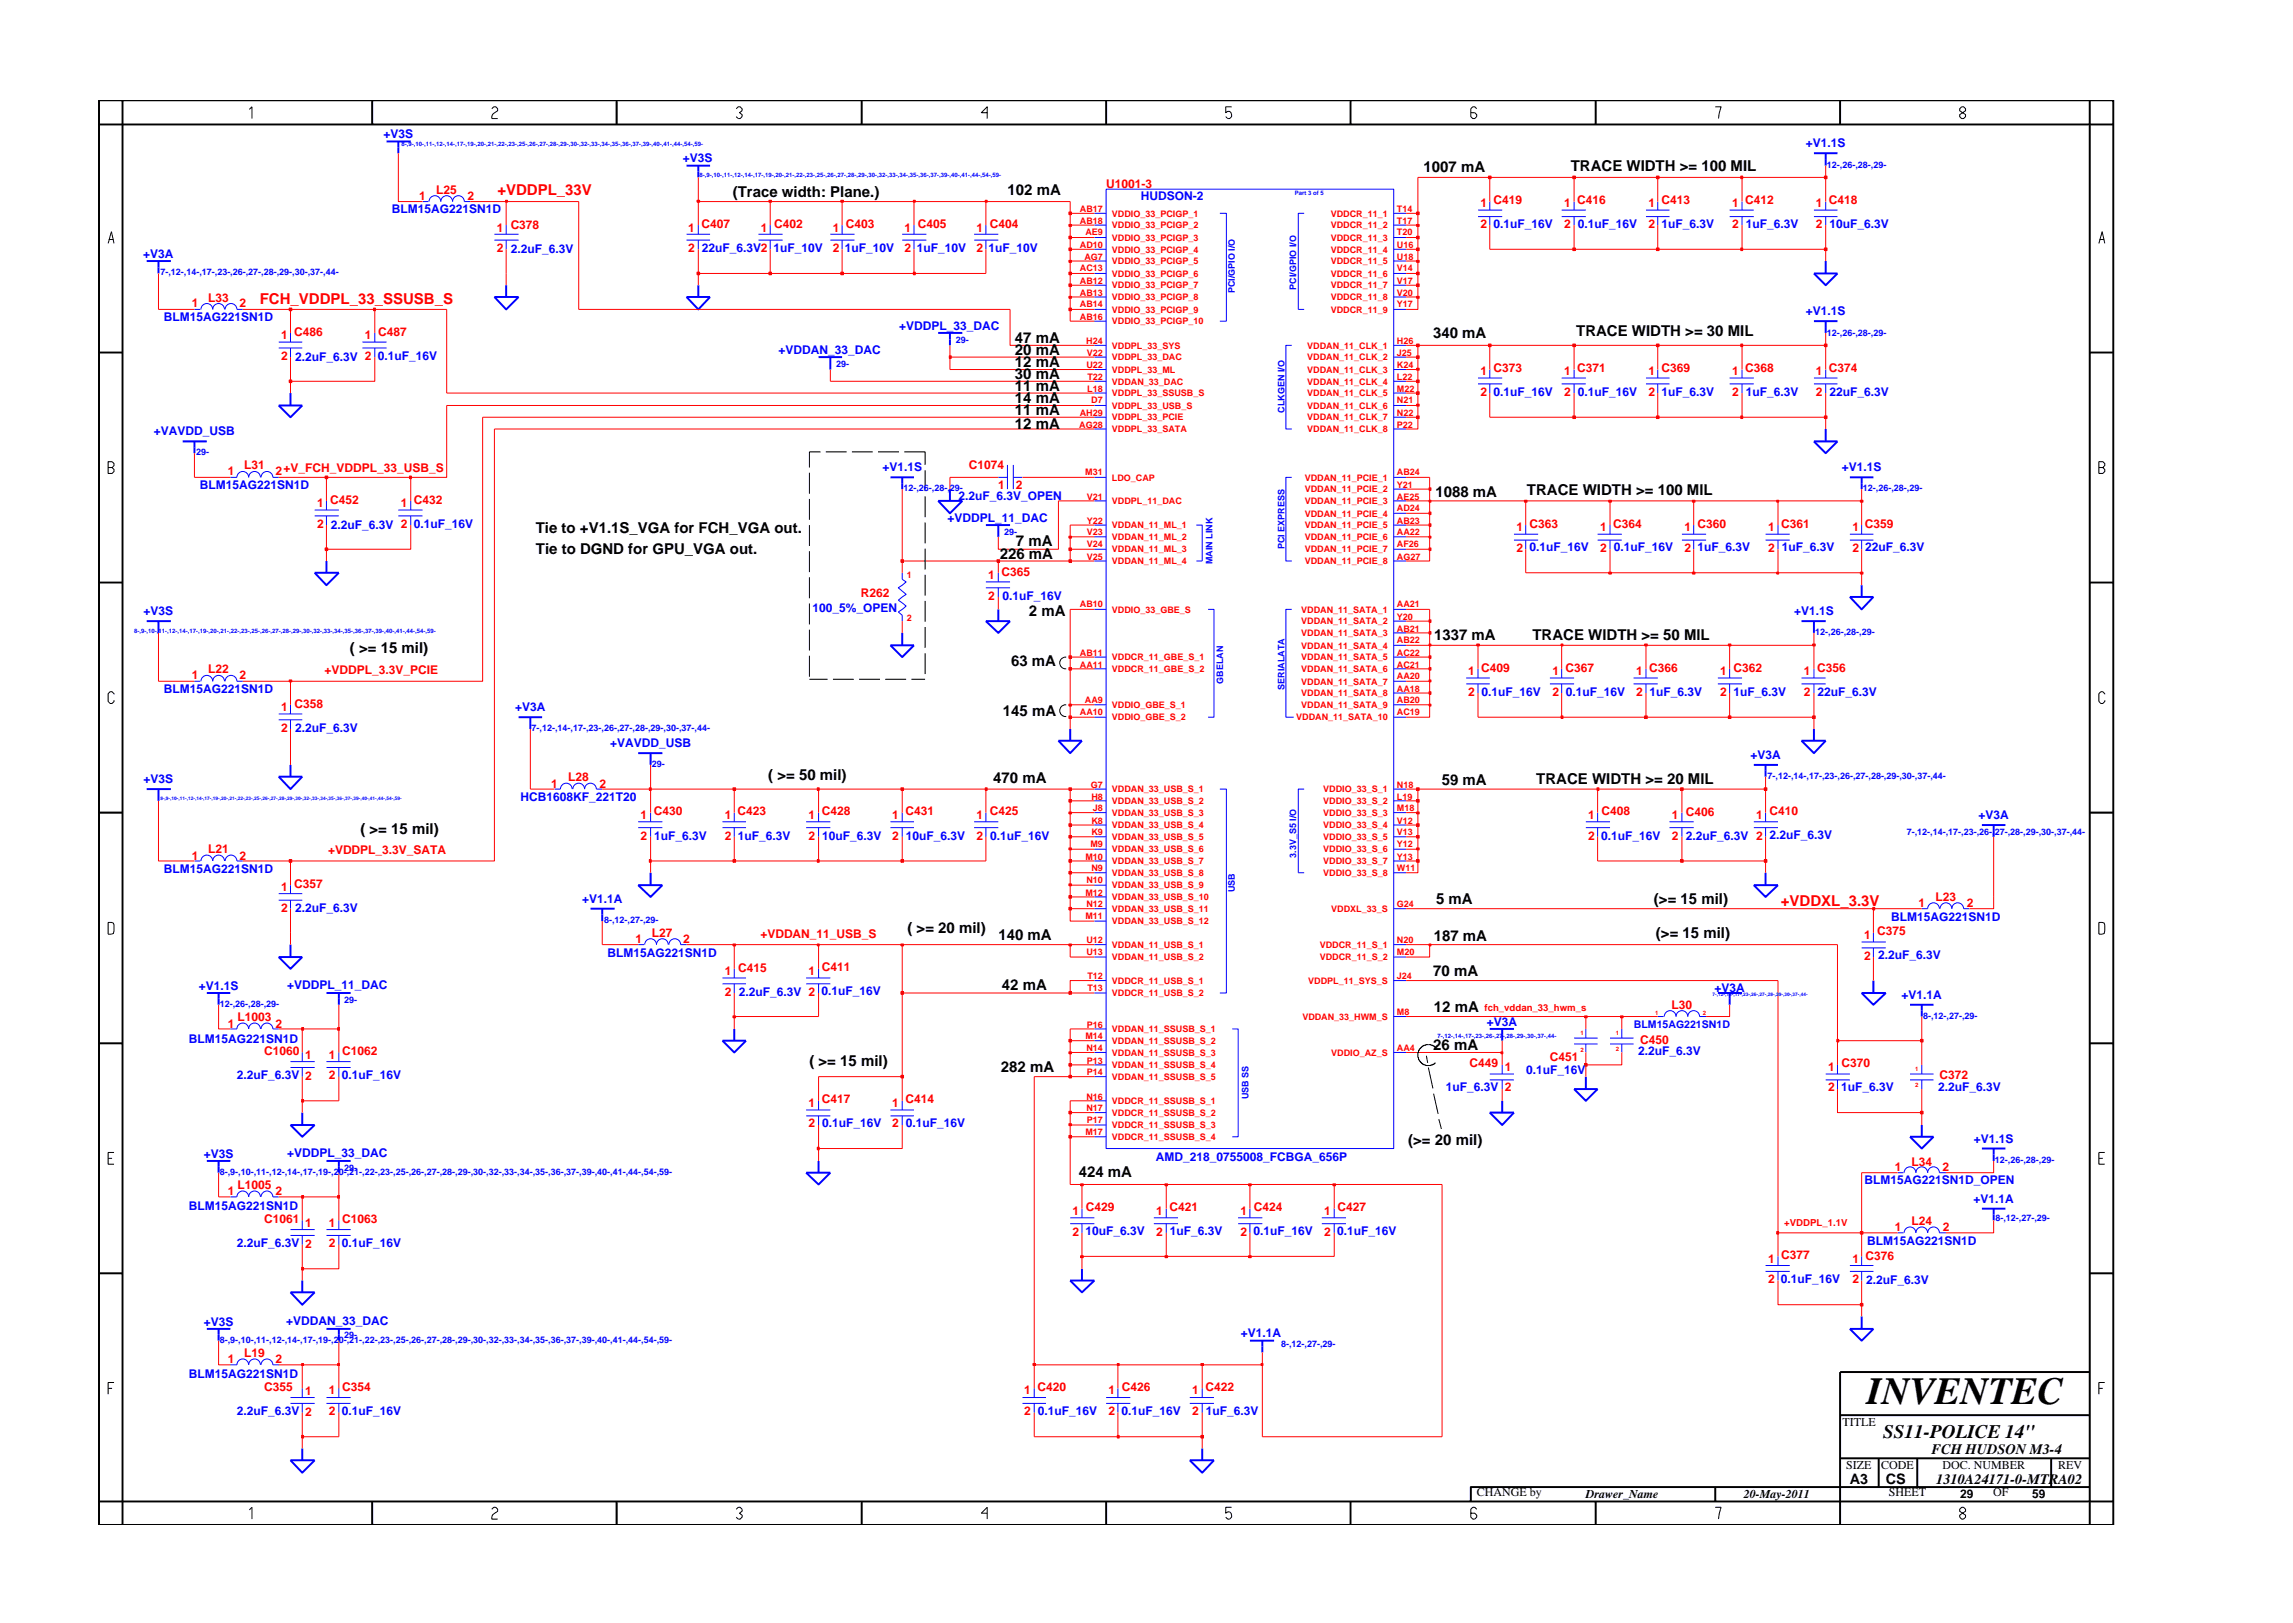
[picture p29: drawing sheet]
<svg xmlns="http://www.w3.org/2000/svg" width="297mm" height="210mm" viewBox="0 0 297 210" stroke-linecap="round" stroke-linejoin="round" font-family="sans-serif">
<defs><g id="words">
<text font-size="5" x="241.8" y="181.9">INVENTEC</text>
<text font-size="2.5" x="244" y="186.3">SS11-POLICE 14&quot;</text>
<g font-size="1.9">
<text x="184.4" y="22.3">1007 mA</text>
<text x="203.5" y="22.2">TRACE WIDTH &gt;= 100 MIL</text>
<text x="94.9" y="25.5">(Trace width: Plane.)</text>
<text x="130.5" y="25.2">102 mA</text>
<text x="131.5" y="46">20 mA</text>
<text x="131.5" y="47.6">12 mA</text>
<text x="131.5" y="44.4">47 mA</text>
<text x="185.6" y="43.8">340 mA</text>
<text x="204.2" y="43.6">TRACE WIDTH &gt;= 30 MIL</text>
<text x="131.5" y="53.7">11 mA</text>
<text x="131.5" y="49.1">30 mA</text>
<text x="131.5" y="50.7">11 mA</text>
<text x="131.5" y="52.2">14 mA</text>
<text x="131.5" y="55.5">12 mA</text>
<text x="185.9" y="64.4">1088 mA</text>
<text x="197.8" y="64.2">TRACE WIDTH &gt;= 100 MIL</text>
<text x="69.4" y="69.1">Tie to +V1.1S_VGA for FCH_VGA out.</text>
<text x="69.4" y="71.8">Tie to DGND for GPU_VGA out.</text>
<text x="131.6" y="70.7">7 mA</text>
<text x="129.5" y="72.4">226 mA</text>
<text x="133.3" y="79.8">2 mA</text>
<text x="185.8" y="82.9">1337 mA</text>
<text x="198.5" y="82.9">TRACE WIDTH &gt;= 50 MIL</text>
<text x="45.3" y="84.6">( &gt;= 15 mil)</text>
<text x="131" y="86.2">63 mA</text>
<text x="129.9" y="92.8">145 mA</text>
<text x="99.5" y="101.1">( &gt;= 50 mil)</text>
<text x="128.7" y="101.5">470 mA</text>
<text x="186.8" y="101.7">59 mA</text>
<text x="199" y="101.6">TRACE WIDTH &gt;= 20 MIL</text>
<text x="46.7" y="108.1">( &gt;= 15 mil)</text>
<text x="186" y="117.1">5 mA</text>
<text x="214.3" y="117.2">(&gt;= 15 mil)</text>
<text x="117.6" y="120.9">( &gt;= 20 mil)</text>
<text x="129.3" y="121.8">140 mA</text>
<text x="185.7" y="121.9">187 mA</text>
<text x="214.5" y="121.5">(&gt;= 15 mil)</text>
<text x="129.8" y="128.2">42 mA</text>
<text x="185.7" y="126.4">70 mA</text>
<text x="185.7" y="131.1">12 mA</text>
<text x="185.7" y="136">26 mA</text>
<text x="104.9" y="138.2">( &gt;= 15 mil)</text>
<text x="129.7" y="138.8">282 mA</text>
<text x="182.4" y="148.4">(&gt;= 20 mil)</text>
<text x="139.7" y="152.5">424 mA</text>
<text x="250.2" y="188.3">FCH HUDSON M3-4</text>
<text x="239.6" y="192.2">A3</text>
<text x="244.3" y="192.3">CS</text>
<text x="250.8" y="192.2">1310A24171-0-MTRA02</text>
</g>
<g font-size="1.9" fill="#f00">
<text x="64.4" y="25.2">+VDDPL_33V</text>
<text x="33.7" y="39.3">FCH_VDDPL_33_SSUSB_S</text>
<text x="230.7" y="117.3">+VDDXL_3.3V</text>
</g>
<g font-size="1.6" fill="#00f">
<text x="49.7" y="17.9">+V3S</text>
<text x="88.4" y="20.9">+V3S</text>
<text x="233.9" y="19.1">+V1.1S</text>
<text x="50.8" y="27.6">BLM15AG221SN1D</text>
<text x="147.8" y="25.9">HUDSON-2</text>
<text x="193.5" y="29.5">0.1uF_16V</text>
<text x="204.4" y="29.5">0.1uF_16V</text>
<text x="215.2" y="29.5">1uF_6.3V</text>
<text x="226.1" y="29.5">1uF_6.3V</text>
<text x="237" y="29.5">10uF_6.3V</text>
<text x="18.6" y="33.5">+V3A</text>
<text x="66.2" y="32.7">2.2uF_6.3V</text>
<text x="90.9" y="32.7">22uF_6.3V2</text>
<text x="100.2" y="32.7">1uF_10V</text>
<text x="109.4" y="32.7">1uF_10V</text>
<text x="118.8" y="32.7">1uF_10V</text>
<text x="128.1" y="32.7">1uF_10V</text>
<text x="21.2" y="41.6">BLM15AG221SN1D</text>
<text x="233.9" y="40.8">+V1.1S</text>
<text x="38.2" y="46.7">2.2uF_6.3V 2</text>
<text x="48.9" y="46.6">0.1uF_16V</text>
<text x="100.8" y="45.8">+VDDAN_33_DAC</text>
<text x="116.5" y="42.7">+VDDPL_33_DAC</text>
<text x="193.5" y="51.3">0.1uF_16V</text>
<text x="204.4" y="51.3">0.1uF_16V</text>
<text x="215.2" y="51.3">1uF_6.3V</text>
<text x="226.1" y="51.3">1uF_6.3V</text>
<text x="237" y="51.3">22uF_6.3V</text>
<text x="19.9" y="56.3">+VAVDD_USB</text>
<text x="25.9" y="63.4">BLM15AG221SN1D</text>
<text x="114.3" y="61.1">+V1.1S</text>
<text x="124.1" y="64.7">2.2uF_6.3V_OPEN</text>
<text x="238.6" y="61.1">+V1.1S</text>
<text x="42.9" y="68.5">2.2uF_6.3V 2</text>
<text x="53.6" y="68.4">0.1uF_16V</text>
<text x="122.7" y="67.6">+VDDPL_11_DAC</text>
<text x="198.1" y="71.4">0.1uF_16V</text>
<text x="209" y="71.4">0.1uF_16V</text>
<text x="219.9" y="71.4">1uF_6.3V</text>
<text x="230.8" y="71.4">1uF_6.3V</text>
<text x="241.6" y="71.4">22uF_6.3V</text>
<text x="129.9" y="77.7">0.1uF_16V</text>
<text x="18.6" y="79.7">+V3S</text>
<text x="105.3" y="79.3">100_5%_OPEN</text>
<text x="232.4" y="79.7">+V1.1S</text>
<text x="21.2" y="89.8">BLM15AG221SN1D</text>
<text x="38.2" y="94.9">2.2uF_6.3V</text>
<text x="66.7" y="92.1">+V3A</text>
<text x="191.9" y="90.1">0.1uF_16V</text>
<text x="202.9" y="90.1">0.1uF_16V</text>
<text x="213.7" y="90.1">1uF_6.3V</text>
<text x="224.5" y="90.1">1uF_6.3V</text>
<text x="235.5" y="90.1">22uF_6.3V</text>
<text x="18.6" y="101.5">+V3S</text>
<text x="79" y="96.8">+VAVDD_USB</text>
<text x="226.7" y="98.3">+V3A</text>
<text x="67.4" y="103.7">HCB1608KF_221T20</text>
<text x="256.3" y="106.1">+V3A</text>
<text x="21.2" y="113.1">BLM15AG221SN1D</text>
<text x="84.8" y="108.8">1uF_6.3V</text>
<text x="95.6" y="108.8">1uF_6.3V</text>
<text x="106.5" y="108.8">10uF_6.3V</text>
<text x="117.3" y="108.8">10uF_6.3V</text>
<text x="128.3" y="108.8">0.1uF_16V</text>
<text x="207.4" y="108.8">0.1uF_16V</text>
<text x="218.4" y="108.9">2.2uF_6.3V 2</text>
<text x="229.2" y="108.7">2.2uF_6.3V</text>
<text x="38.2" y="118.2">2.2uF_6.3V</text>
<text x="75.4" y="117">+V1.1A</text>
<text x="245" y="119.3">BLM15AG221SN1D</text>
<text x="78.7" y="124">BLM15AG221SN1D</text>
<text x="243.3" y="124.3">2.2uF_6.3V</text>
<text x="25.7" y="128.2">+V1.1S</text>
<text x="37.2" y="128.1">+VDDPL_11_DAC</text>
<text x="95.7" y="129">2.2uF_6.3V 2</text>
<text x="106.4" y="128.9">0.1uF_16V</text>
<text x="222.1" y="128.5">+V3A</text>
<text x="246.3" y="129.4">+V1.1A</text>
<text x="24.4" y="135.1">BLM15AG221SN1D</text>
<text x="192.6" y="133">+V3A</text>
<text x="212.2" y="136.7">2.2uF_6.3V</text>
<text x="30.7" y="139.8">2.2uF_6.3V</text>
<text x="44.3" y="139.8">0.1uF_16V</text>
<text x="187.3" y="141.4">1uF_6.3V 2</text>
<text x="197.7" y="139.1">0.1uF_16V</text>
<text x="238.5" y="141.4">1uF_6.3V</text>
<text x="251.1" y="141.4">2.2uF_6.3V</text>
<text x="26.4" y="150">+V3S</text>
<text x="37.2" y="149.9">+VDDPL_33_DAC</text>
<text x="106.5" y="146">0.1uF_16V</text>
<text x="117.3" y="146">0.1uF_16V</text>
<text x="255.7" y="148">+V1.1S</text>
<text x="149.7" y="150.4">AMD_218_0755008_FCBGA_656P</text>
<text x="241.5" y="153.4">BLM15AG221SN1D_OPEN</text>
<text x="255.6" y="155.8">+V1.1A</text>
<text x="24.4" y="156.7">BLM15AG221SN1D</text>
<text x="30.7" y="161.5">2.2uF_6.3V</text>
<text x="44.3" y="161.6">0.1uF_16V</text>
<text x="140.6" y="160">10uF_6.3V</text>
<text x="151.6" y="160">1uF_6.3V</text>
<text x="162.4" y="160">0.1uF_16V</text>
<text x="173.2" y="160">0.1uF_16V</text>
<text x="241.9" y="161.2">BLM15AG221SN1D</text>
<text x="230.7" y="166.3">0.1uF_16V</text>
<text x="241.8" y="166.3">2.2uF_6.3V</text>
<text x="26.4" y="171.7">+V3S</text>
<text x="37.1" y="171.6">+VDDAN_33_DAC</text>
<text x="160.7" y="173.3">+V1.1A</text>
<text x="24.4" y="178.5">BLM15AG221SN1D</text>
<text x="30.7" y="183.3">2.2uF_6.3V</text>
<text x="44.3" y="183.4">0.1uF_16V</text>
<text x="134.4" y="183.4">0.1uF_16V</text>
<text x="145.3" y="183.4">0.1uF_16V</text>
<text x="156.2" y="183.4">1uF_6.3V</text>
</g>
<g font-size="1.6" fill="#f00">
<text x="54.3" y="25.9">1</text>
<text x="56.5" y="25.1">L25</text>
<text x="60.6" y="25.9">2</text>
<text x="66.2" y="29.6">C378</text>
<text x="90.9" y="29.5">C407</text>
<text x="100.3" y="29.5">C402</text>
<text x="109.6" y="29.5">C403</text>
<text x="118.9" y="29.5">C405</text>
<text x="128.2" y="29.5">C404</text>
<text x="143.3" y="24.3">U1001-3</text>
<text x="191.8" y="26.9">1</text>
<text x="191.8" y="29.5">2</text>
<text x="193.5" y="26.4">C419</text>
<text x="202.6" y="26.9">1</text>
<text x="202.6" y="29.5">2</text>
<text x="204.3" y="26.4">C416</text>
<text x="213.5" y="26.9">1</text>
<text x="213.5" y="29.5">2</text>
<text x="215.3" y="26.4">C413</text>
<text x="224.4" y="26.9">1</text>
<text x="224.4" y="29.5">2</text>
<text x="226.1" y="26.4">C412</text>
<text x="235.2" y="26.9">1</text>
<text x="235.2" y="29.5">2</text>
<text x="236.9" y="26.4">C418</text>
<text x="64.4" y="30">1</text>
<text x="64.4" y="32.7">2</text>
<text x="89.2" y="30">1</text>
<text x="89.2" y="32.7">2</text>
<text x="98.6" y="30">1</text>
<text x="107.9" y="30">1</text>
<text x="107.9" y="32.7">2</text>
<text x="117.2" y="30">1</text>
<text x="117.2" y="32.7">2</text>
<text x="126.5" y="30">1</text>
<text x="126.5" y="32.7">2</text>
<text x="24.8" y="39.8">1</text>
<text x="27" y="39.1">L33</text>
<text x="31" y="39.8">2</text>
<text x="36.4" y="44">1</text>
<text x="36.4" y="46.6">2</text>
<text x="38.1" y="43.6">C486</text>
<text x="47.3" y="44">1</text>
<text x="49" y="43.5">C487</text>
<text x="191.8" y="48.6">1</text>
<text x="191.8" y="51.3">2</text>
<text x="193.5" y="48.2">C373</text>
<text x="202.6" y="48.6">1</text>
<text x="202.6" y="51.3">2</text>
<text x="204.3" y="48.2">C371</text>
<text x="213.5" y="48.6">1</text>
<text x="213.5" y="51.3">2</text>
<text x="215.3" y="48.2">C369</text>
<text x="224.4" y="48.6">1</text>
<text x="224.4" y="51.3">2</text>
<text x="226.1" y="48.2">C368</text>
<text x="235.2" y="48.6">1</text>
<text x="235.2" y="51.3">2</text>
<text x="236.9" y="48.2">C374</text>
<text x="29.5" y="61.6">1</text>
<text x="31.6" y="60.8">L31</text>
<text x="35.7" y="61.6">2</text>
<text x="36.7" y="61.1">+V_FCH_VDDPL_33_USB_S</text>
<text x="41.1" y="65.7">1</text>
<text x="42.8" y="65.3">C452</text>
<text x="51.9" y="65.7">1</text>
<text x="53.6" y="65.3">C432</text>
<text x="125.5" y="60.8">C1074</text>
<text x="129.3" y="63.4">1</text>
<text x="131.6" y="63.4">2</text>
<text x="41.1" y="68.4">2</text>
<text x="196.4" y="68.8">1</text>
<text x="196.4" y="71.5">2</text>
<text x="198.1" y="68.4">C363</text>
<text x="207.3" y="68.8">1</text>
<text x="207.3" y="71.5">2</text>
<text x="209" y="68.4">C364</text>
<text x="218.2" y="68.8">1</text>
<text x="218.2" y="71.5">2</text>
<text x="219.9" y="68.4">C360</text>
<text x="229" y="68.8">1</text>
<text x="229" y="71.5">2</text>
<text x="230.7" y="68.4">C361</text>
<text x="240" y="68.8">1</text>
<text x="240" y="71.5">2</text>
<text x="241.6" y="68.4">C359</text>
<text x="111.5" y="77.3">R262</text>
<text x="128" y="77.7">2</text>
<text x="128" y="75">1</text>
<text x="129.7" y="74.6">C365</text>
<text x="24.8" y="88">1</text>
<text x="27" y="87.2">L22</text>
<text x="31" y="88">2</text>
<text x="42" y="87.4">+VDDPL_3.3V_PCIE</text>
<text x="190.2" y="87.4">1</text>
<text x="191.9" y="87">C409</text>
<text x="201.1" y="87.4">1</text>
<text x="202.8" y="87">C367</text>
<text x="211.9" y="87.4">1</text>
<text x="213.6" y="87">C366</text>
<text x="222.9" y="87.4">1</text>
<text x="224.6" y="87">C362</text>
<text x="233.7" y="87.4">1</text>
<text x="235.4" y="87">C356</text>
<text x="36.4" y="94.8">2</text>
<text x="36.4" y="92.1">1</text>
<text x="38.1" y="91.8">C358</text>
<text x="190.2" y="90.1">2</text>
<text x="201.1" y="90.1">2</text>
<text x="211.9" y="90.1">2</text>
<text x="222.9" y="90.1">2</text>
<text x="233.7" y="90.1">2</text>
<text x="73.6" y="101.2">L28</text>
<text x="71.4" y="102.1">1</text>
<text x="77.7" y="102.1">2</text>
<text x="83" y="106.1">1</text>
<text x="84.7" y="105.6">C430</text>
<text x="93.9" y="106.1">1</text>
<text x="95.5" y="105.6">C423</text>
<text x="104.7" y="106.1">1</text>
<text x="106.5" y="105.6">C428</text>
<text x="115.6" y="106.1">1</text>
<text x="117.3" y="105.6">C431</text>
<text x="126.5" y="106.1">1</text>
<text x="128.2" y="105.6">C425</text>
<text x="205.8" y="106.1">1</text>
<text x="207.5" y="105.6">C408</text>
<text x="216.6" y="106.1">1</text>
<text x="218.4" y="105.7">C406</text>
<text x="227.5" y="106.1">1</text>
<text x="229.2" y="105.6">C410</text>
<text x="24.8" y="111.4">1</text>
<text x="27" y="110.5">L21</text>
<text x="31" y="111.4">2</text>
<text x="42.5" y="110.7">+VDDPL_3.3V_SATA</text>
<text x="83" y="108.8">2</text>
<text x="93.9" y="108.8">2</text>
<text x="104.7" y="108.8">2</text>
<text x="115.6" y="108.8">2</text>
<text x="126.5" y="108.8">2</text>
<text x="205.8" y="108.8">2</text>
<text x="216.6" y="108.8">2</text>
<text x="36.4" y="115.4">1</text>
<text x="36.4" y="118.1">2</text>
<text x="38.1" y="115">C357</text>
<text x="248.5" y="117.5">1</text>
<text x="250.7" y="116.8">L23</text>
<text x="254.8" y="117.5">2</text>
<text x="82.3" y="122.2">1</text>
<text x="84.5" y="121.4">L27</text>
<text x="88.5" y="122.2">2</text>
<text x="95.6" y="125.9">C415</text>
<text x="98.5" y="121.5">+VDDAN_11_USB_S</text>
<text x="106.5" y="125.8">C411</text>
<text x="241.5" y="121.6">1</text>
<text x="241.5" y="124.4">2</text>
<text x="243.2" y="121.1">C375</text>
<text x="93.9" y="126.3">1</text>
<text x="93.9" y="129">2</text>
<text x="104.7" y="126.3">1</text>
<text x="216.5" y="130.8">L30</text>
<text x="29.5" y="133.1">1</text>
<text x="30.8" y="132.3">L1003</text>
<text x="34.2" y="136.6">C1060</text>
<text x="35.7" y="133.1">2</text>
<text x="39.6" y="137.2">1</text>
<text x="42.6" y="137.2">1</text>
<text x="44.3" y="136.7">C1062</text>
<text x="200.8" y="137.5">C451</text>
<text x="212.5" y="135.2">C450</text>
<text x="39.6" y="139.9">2</text>
<text x="42.6" y="139.8">2</text>
<text x="104.7" y="143.4">1</text>
<text x="106.5" y="142.9">C417</text>
<text x="115.6" y="143.4">1</text>
<text x="117.3" y="142.9">C414</text>
<text x="190.4" y="138.2">C449</text>
<text x="194.9" y="138.7">1</text>
<text x="236.8" y="138.7">1</text>
<text x="236.8" y="141.4">2</text>
<text x="238.5" y="138.2">C370</text>
<text x="251.2" y="139.8">C372</text>
<text x="104.7" y="146">2</text>
<text x="115.6" y="146">2</text>
<text x="29.5" y="154.8">1</text>
<text x="30.8" y="154">L1005</text>
<text x="35.7" y="154.8">2</text>
<text x="245.5" y="151.8">1</text>
<text x="247.6" y="151">L34</text>
<text x="251.7" y="151.8">2</text>
<text x="34.2" y="158.4">C1061</text>
<text x="39.6" y="158.9">1</text>
<text x="39.6" y="161.7">2</text>
<text x="42.6" y="158.9">1</text>
<text x="42.6" y="161.6">2</text>
<text x="44.3" y="158.5">C1063</text>
<text x="138.9" y="157.3">1</text>
<text x="138.9" y="160.1">2</text>
<text x="140.7" y="156.9">C429</text>
<text x="149.8" y="157.3">1</text>
<text x="149.8" y="160.1">2</text>
<text x="151.5" y="156.9">C421</text>
<text x="160.7" y="157.3">1</text>
<text x="160.7" y="160.1">2</text>
<text x="162.4" y="156.9">C424</text>
<text x="171.5" y="157.3">1</text>
<text x="171.5" y="160.1">2</text>
<text x="173.3" y="156.9">C427</text>
<text x="245.5" y="159.5">1</text>
<text x="247.6" y="158.7">L24</text>
<text x="251.7" y="159.5">2</text>
<text x="229" y="163.6">1</text>
<text x="229" y="166.3">2</text>
<text x="230.7" y="163.1">C377</text>
<text x="240" y="163.6">1</text>
<text x="240" y="166.3">2</text>
<text x="241.7" y="163.2">C376</text>
<text x="29.5" y="176.6">1</text>
<text x="31.6" y="175.8">L19</text>
<text x="35.7" y="176.6">2</text>
<text x="34.2" y="180.1">C355</text>
<text x="39.6" y="180.7">1</text>
<text x="39.6" y="183.4">2</text>
<text x="42.6" y="180.6">1</text>
<text x="42.6" y="183.4">2</text>
<text x="44.3" y="180.2">C354</text>
<text x="132.7" y="180.6">1</text>
<text x="132.7" y="183.4">2</text>
<text x="134.4" y="180.2">C420</text>
<text x="143.6" y="180.6">1</text>
<text x="143.6" y="183.4">2</text>
<text x="145.3" y="180.2">C426</text>
<text x="154.4" y="180.6">1</text>
<text x="154.4" y="183.4">2</text>
<text x="156.1" y="180.2">C422</text>
</g>
<g font-size="1.6">
<text x="238.7" y="184.8">TITLE</text>
<text x="239.2" y="190.4">SIZE</text>
<text x="243.7" y="190.4">CODE</text>
<text x="251.6" y="190.4">DOC. NUMBER</text>
<text x="266.6" y="190.4">REV</text>
<text x="191.3" y="193.8">CHANGE by</text>
<text x="205.4" y="194.1">Drawer_Name</text>
<text x="225.9" y="194.1">20-May-2011</text>
<text x="244.7" y="193.8">SHEET</text>
<text x="253.9" y="194.1">29</text>
<text x="258.2" y="193.8">OF</text>
<text x="263.3" y="194.1">59</text>
</g>
<text font-size="1.4" fill="#00f" x="211.6" y="133.1">BLM15AG221SN1D</text>
<g font-size="1.2" fill="#00f">
<text x="236.7" y="21.7">12-,26-,28-,29-</text>
<text x="20.8" y="35.7">7-,12-,14-,17-,23-,26-,27-,28-,29-,30-,37-,44-</text>
<text x="160" y="38" transform="rotate(-90 160 38)">PCI/GPIO I/O</text>
<text x="167.9" y="37.5" transform="rotate(-90 167.9 37.5)">PCI/GPIO I/O</text>
<text x="108.3" y="47.5">29-</text>
<text x="123.8" y="44.4">29-</text>
<text x="236.7" y="43.5">12-,26-,28-,29-</text>
<text x="166.4" y="53.5" transform="rotate(-90 166.4 53.5)">CLKGEN I/O</text>
<text x="25.4" y="59">29-</text>
<text x="117" y="63.6">12-,26-,28-,29-</text>
<text x="241.3" y="63.6">12-,26-,28-,29-</text>
<text x="130.1" y="69.3">29-</text>
<text x="166.4" y="71.1" transform="rotate(-90 166.4 71.1)">PCI EXPRESS</text>
<text x="157.1" y="73.1" transform="rotate(-90 157.1 73.1)">MAIN LINK</text>
<text x="235.1" y="82.2">12-,26-,28-,29-</text>
<text x="158.4" y="88.6" transform="rotate(-90 158.4 88.6)">GBELAN</text>
<text x="166.4" y="89.3" transform="rotate(-90 166.4 89.3)">SERIALATA</text>
<text x="68.9" y="94.7">7-,12-,14-,17-,23-,26-,27-,28-,29-,30-,37-,44-</text>
<text x="84.4" y="99.3">29-</text>
<text x="229" y="101">7-,12-,14-,17-,23-,26-,27-,28-,29-,30-,37-,44-</text>
<text x="167.9" y="111.1" transform="rotate(-90 167.9 111.1)">3.3V_S5 I/O</text>
<text x="247" y="108.2">7-,12-,14-,17-,23-,26-,27-,28-,29-,30-,37-,44-</text>
<text x="78.3" y="119.6">8-,12-,27-,29-</text>
<text x="160" y="115.6" transform="rotate(-90 160 115.6)">USB</text>
<text x="28.5" y="130.4">12-,26-,28-,29-</text>
<text x="44.6" y="129.9">29-</text>
<text x="249.1" y="132">8-,12-,27-,29-</text>
<text x="161.7" y="142.4" transform="rotate(-90 161.7 142.4)">USB SS</text>
<text x="28.5" y="152.2">8-,9-,10-,11-,12-,14-,17-,19-,20-,21-,22-,23-,25-,26-,27-,28-,29-,30-,32-,33-,34-,35-,36-,37-,39-,40-,41-,44-,54-,59-</text>
<text x="44.6" y="151.7">29-</text>
<text x="258.4" y="150.7">12-,26-,28-,29-</text>
<text x="258.5" y="158.2">8-,12-,27-,29-</text>
<text x="28.5" y="173.9">8-,9-,10-,11-,12-,14-,17-,19-,20-,21-,22-,23-,25-,26-,27-,28-,29-,30-,32-,33-,34-,35-,36-,37-,39-,40-,41-,44-,54-,59-</text>
<text x="44.6" y="173.3">29-</text>
<text x="165.9" y="174.5">8-,12-,27-,29-</text>
</g>
<g font-size="1.2" fill="#f00">
<text x="139.9" y="27.5">AB17</text>
<text x="139.9" y="29">AB18</text>
<text x="144" y="28.1">VDDIO_33_PCIGP_1</text>
<text x="144" y="29.6">VDDIO_33_PCIGP_2</text>
<text x="172.4" y="28.1">VDDCR_11_1</text>
<text x="172.4" y="29.6">VDDCR_11_2</text>
<text x="181" y="27.5">T14</text>
<text x="181" y="29">T17</text>
<text x="139.9" y="32.1">AD10</text>
<text x="139.9" y="35.2">AC13</text>
<text x="140.5" y="33.6">AG7</text>
<text x="140.6" y="30.5">AE9</text>
<text x="144" y="34.2">VDDIO_33_PCIGP_5</text>
<text x="144" y="35.8">VDDIO_33_PCIGP_6</text>
<text x="144" y="31.2">VDDIO_33_PCIGP_3</text>
<text x="144" y="32.7">VDDIO_33_PCIGP_4</text>
<text x="172.4" y="32.7">VDDCR_11_4</text>
<text x="172.4" y="34.2">VDDCR_11_5</text>
<text x="172.4" y="35.8">VDDCR_11_6</text>
<text x="172.4" y="31.2">VDDCR_11_3</text>
<text x="181" y="32.1">U16</text>
<text x="181" y="33.6">U18</text>
<text x="181" y="35.2">V14</text>
<text x="181" y="30.5">T20</text>
<text x="139.9" y="41.4">AB16</text>
<text x="139.9" y="36.8">AB12</text>
<text x="139.9" y="38.3">AB13</text>
<text x="139.9" y="39.8">AB14</text>
<text x="144" y="37.4">VDDIO_33_PCIGP_7</text>
<text x="144" y="38.9">VDDIO_33_PCIGP_8</text>
<text x="144" y="40.5">VDDIO_33_PCIGP_9</text>
<text x="172.4" y="37.4">VDDCR_11_7</text>
<text x="172.4" y="38.9">VDDCR_11_8</text>
<text x="172.4" y="40.5">VDDCR_11_9</text>
<text x="181" y="36.8">V17</text>
<text x="181" y="38.3">V20</text>
<text x="181" y="39.8">Y17</text>
<text x="140.7" y="44.6">H24</text>
<text x="140.7" y="47.6">U22</text>
<text x="140.8" y="46.1">V22</text>
<text x="144" y="45.2">VDDPL_33_SYS</text>
<text x="144" y="46.7">VDDPL_33_DAC</text>
<text x="144" y="42">VDDIO_33_PCIGP_10</text>
<text x="169.4" y="45.2">VDDAN_11_CLK_1</text>
<text x="169.4" y="46.7">VDDAN_11_CLK_2</text>
<text x="181" y="44.6">H26</text>
<text x="181" y="46.1">J25</text>
<text x="181" y="47.6">K24</text>
<text x="139.9" y="53.9">AH29</text>
<text x="140.9" y="50.7">L18</text>
<text x="140.9" y="49.2">T22</text>
<text x="141.4" y="52.3">D7</text>
<text x="144" y="51.3">VDDPL_33_SSUSB_S</text>
<text x="144" y="52.9">VDDPL_33_USB_S</text>
<text x="144" y="48.3">VDDPL_33_ML</text>
<text x="144" y="49.8">VDDAN_33_DAC</text>
<text x="169.4" y="48.3">VDDAN_11_CLK_3</text>
<text x="169.4" y="49.8">VDDAN_11_CLK_4</text>
<text x="169.4" y="51.3">VDDAN_11_CLK_5</text>
<text x="169.4" y="52.9">VDDAN_11_CLK_6</text>
<text x="181" y="49.2">L22</text>
<text x="181" y="50.7">M22</text>
<text x="181" y="52.3">N21</text>
<text x="181" y="53.9">N22</text>
<text x="139.8" y="55.4">AG28</text>
<text x="144" y="56">VDDPL_33_SATA</text>
<text x="144" y="54.5">VDDPL_33_PCIE</text>
<text x="169.4" y="54.5">VDDAN_11_CLK_7</text>
<text x="169.4" y="56">VDDAN_11_CLK_8</text>
<text x="181" y="55.4">P22</text>
<text x="140.6" y="61.6">M31</text>
<text x="140.8" y="64.7">V21</text>
<text x="144" y="62.3">LDO_CAP</text>
<text x="144" y="65.3">VDDPL_11_DAC</text>
<text x="169" y="62.3">VDDAN_11_PCIE_1</text>
<text x="169" y="63.8">VDDAN_11_PCIE_2</text>
<text x="169" y="65.3">VDDAN_11_PCIE_3</text>
<text x="181" y="61.6">AB24</text>
<text x="181" y="63.2">Y21</text>
<text x="181" y="64.7">AE25</text>
<text x="140.8" y="67.8">Y22</text>
<text x="140.8" y="69.4">V23</text>
<text x="140.8" y="70.9">V24</text>
<text x="144" y="68.4">VDDAN_11_ML_1</text>
<text x="144" y="70">VDDAN_11_ML_2</text>
<text x="144" y="71.6">VDDAN_11_ML_3</text>
<text x="169" y="66.9">VDDAN_11_PCIE_4</text>
<text x="169" y="68.4">VDDAN_11_PCIE_5</text>
<text x="169" y="70">VDDAN_11_PCIE_6</text>
<text x="169" y="71.6">VDDAN_11_PCIE_7</text>
<text x="181" y="66.2">AD24</text>
<text x="181" y="67.8">AB23</text>
<text x="181" y="69.4">AA22</text>
<text x="181" y="70.9">AF26</text>
<text x="117.5" y="74.9">1</text>
<text x="140.8" y="72.5">V25</text>
<text x="144" y="73.1">VDDAN_11_ML_4</text>
<text x="169" y="73.1">VDDAN_11_PCIE_8</text>
<text x="181" y="72.5">AG27</text>
<text x="117.5" y="80.5">2</text>
<text x="139.9" y="78.7">AB10</text>
<text x="144" y="79.4">VDDIO_33_GBE_S</text>
<text x="168.6" y="80.9">VDDAN_11_SATA_2</text>
<text x="168.6" y="82.4">VDDAN_11_SATA_3</text>
<text x="168.6" y="79.4">VDDAN_11_SATA_1</text>
<text x="181" y="78.7">AA21</text>
<text x="181" y="80.3">Y20</text>
<text x="181" y="81.8">AB21</text>
<text x="181" y="83.3">AB22</text>
<text x="139.9" y="84.9">AB11</text>
<text x="139.9" y="86.5">AA11</text>
<text x="144" y="85.5">VDDCR_11_GBE_S_1</text>
<text x="144" y="87.1">VDDCR_11_GBE_S_2</text>
<text x="168.6" y="84">VDDAN_11_SATA_4</text>
<text x="168.6" y="85.5">VDDAN_11_SATA_5</text>
<text x="168.6" y="87.1">VDDAN_11_SATA_6</text>
<text x="168.6" y="88.7">VDDAN_11_SATA_7</text>
<text x="181" y="84.9">AC22</text>
<text x="181" y="86.5">AC21</text>
<text x="181" y="88">AA20</text>
<text x="181" y="89.6">AA18</text>
<text x="139.9" y="92.7">AA10</text>
<text x="140.5" y="91.1">AA9</text>
<text x="144" y="91.7">VDDIO_GBE_S_1</text>
<text x="144" y="93.3">VDDIO_GBE_S_2</text>
<text x="167.9" y="93.3">VDDAN_11_SATA_10</text>
<text x="168.6" y="90.2">VDDAN_11_SATA_8</text>
<text x="168.6" y="91.7">VDDAN_11_SATA_9</text>
<text x="181" y="92.7">AC19</text>
<text x="181" y="91.1">AB20</text>
<text x="141.3" y="102.1">G7</text>
<text x="141.4" y="103.6">H8</text>
<text x="141.4" y="106.7">K8</text>
<text x="141.6" y="105.1">J8</text>
<text x="144" y="105.7">VDDAN_33_USB_S_3</text>
<text x="144" y="107.3">VDDAN_33_USB_S_4</text>
<text x="144" y="102.6">VDDAN_33_USB_S_1</text>
<text x="144" y="104.2">VDDAN_33_USB_S_2</text>
<text x="171.4" y="102.6">VDDIO_33_S_1</text>
<text x="171.4" y="104.2">VDDIO_33_S_2</text>
<text x="171.4" y="105.7">VDDIO_33_S_3</text>
<text x="171.4" y="107.3">VDDIO_33_S_4</text>
<text x="181" y="102.1">N18</text>
<text x="181" y="103.6">L19</text>
<text x="181" y="105.1">M18</text>
<text x="181" y="106.7">V12</text>
<text x="140.6" y="111.4">M10</text>
<text x="141.2" y="109.8">M9</text>
<text x="141.4" y="112.9">N9</text>
<text x="141.4" y="108.2">K9</text>
<text x="144" y="108.8">VDDAN_33_USB_S_5</text>
<text x="144" y="110.4">VDDAN_33_USB_S_6</text>
<text x="144" y="112">VDDAN_33_USB_S_7</text>
<text x="144" y="113.5">VDDAN_33_USB_S_8</text>
<text x="171.4" y="110.4">VDDIO_33_S_6</text>
<text x="171.4" y="112">VDDIO_33_S_7</text>
<text x="171.4" y="113.5">VDDIO_33_S_8</text>
<text x="171.4" y="108.8">VDDIO_33_S_5</text>
<text x="181" y="109.8">Y12</text>
<text x="181" y="111.4">Y13</text>
<text x="181" y="112.9">W11</text>
<text x="181" y="108.2">V13</text>
<text x="140.6" y="116">M12</text>
<text x="140.6" y="119.1">M11</text>
<text x="140.7" y="114.4">N10</text>
<text x="140.7" y="117.5">N12</text>
<text x="144" y="115.1">VDDAN_33_USB_S_9</text>
<text x="144" y="116.6">VDDAN_33_USB_S_10</text>
<text x="144" y="118.1">VDDAN_33_USB_S_11</text>
<text x="144" y="119.7">VDDAN_33_USB_S_12</text>
<text x="172.5" y="118.1">VDDXL_33_S</text>
<text x="181" y="117.5">G24</text>
<text x="140.7" y="122.2">U12</text>
<text x="140.7" y="123.7">U13</text>
<text x="144" y="122.8">VDDAN_11_USB_S_1</text>
<text x="144" y="124.4">VDDAN_11_USB_S_2</text>
<text x="171" y="122.8">VDDCR_11_S_1</text>
<text x="171" y="124.4">VDDCR_11_S_2</text>
<text x="181" y="122.2">N20</text>
<text x="181" y="123.7">M20</text>
<text x="140.9" y="126.9">T12</text>
<text x="140.9" y="128.4">T13</text>
<text x="144" y="127.5">VDDCR_11_USB_S_1</text>
<text x="144" y="129.1">VDDCR_11_USB_S_2</text>
<text x="169.5" y="127.5">VDDPL_11_SYS_S</text>
<text x="181" y="126.9">J24</text>
<text x="181" y="131.5">M8</text>
<text x="192.3" y="131">fch_vddan_33_hwm_s</text>
<text x="140.6" y="134.6">M14</text>
<text x="140.7" y="136.2">N14</text>
<text x="140.8" y="137.8">P13</text>
<text x="140.8" y="133.1">P16</text>
<text x="144" y="133.7">VDDAN_11_SSUSB_S_1</text>
<text x="144" y="135.2">VDDAN_11_SSUSB_S_2</text>
<text x="144" y="136.8">VDDAN_11_SSUSB_S_3</text>
<text x="168.7" y="132.1">VDDAN_33_HWM_S</text>
<text x="172.5" y="136.8">VDDIO_AZ_S</text>
<text x="181" y="136.2">AA4</text>
<text x="140.7" y="142.4">N16</text>
<text x="140.7" y="144">N17</text>
<text x="140.8" y="139.3">P14</text>
<text x="144" y="143">VDDCR_11_SSUSB_S_1</text>
<text x="144" y="138.4">VDDAN_11_SSUSB_S_4</text>
<text x="144" y="139.9">VDDAN_11_SSUSB_S_5</text>
<text x="140.6" y="147.1">M17</text>
<text x="140.8" y="145.5">P17</text>
<text x="144" y="146.2">VDDCR_11_SSUSB_S_3</text>
<text x="144" y="147.7">VDDCR_11_SSUSB_S_4</text>
<text x="144" y="144.6">VDDCR_11_SSUSB_S_2</text>
<text x="231.1" y="158.8">+VDDPL_1.1V</text>
</g>
<g font-size=".8" fill="#00f">
<text x="52" y="18.9">8-,9-,10-,11-,12-,14-,17-,19-,20-,21-,22-,23-,25-,26-,27-,28-,29-,30-,32-,33-,34-,35-,36-,37-,39-,40-,41-,44-,54-,59-</text>
<text x="90.6" y="22.9">8-,9-,10-,11-,12-,14-,17-,19-,20-,21-,22-,23-,25-,26-,27-,28-,29-,30-,32-,33-,34-,35-,36-,37-,39-,40-,41-,44-,54-,59-</text>
<text x="167.8" y="25.3">Part 3 of 5</text>
<text x="17.4" y="82">8-,9-,10-,11-,12-,14-,17-,19-,20-,21-,22-,23-,25-,26-,27-,28-,29-,30-,32-,33-,34-,35-,36-,37-,39-,40-,41-,44-,54-,59-</text>
<text x="186.2" y="134.5">7-,12-,14-,17-,23-,26-,27-,28-,29-,30-,37-,44-</text>
</g>
<g font-size=".8" fill="#f00">
<text x="214.4" y="131.5">1</text>
<text x="220.6" y="131.5">2</text>
<text x="204.7" y="134.1">1</text>
<text x="204.7" y="136.2">2</text>
<text x="209.3" y="134.1">1</text>
<text x="209.3" y="136.1">2</text>
<text x="248.1" y="138.7">1</text>
<text x="248.1" y="140.8">2</text>
</g>
<g font-size=".6" fill="#00f">
<text x="20.8" y="103.6">8-,9-,10-,11-,12-,14-,17-,19-,20-,21-,22-,23-,25-,26-,27-,28-,29-,30-,32-,33-,34-,35-,36-,37-,39-,40-,41-,44-,54-,59-</text>
<text x="221.9" y="129">7-,12-,14-,17-,23-,26-,27-,28-,29-,30-,37-,44-</text>
</g>
</g></defs>
<g fill="none" stroke="#00f" stroke-width=".13">
<path d="M54.7 26.1h.8M55.6 26.1a.76 .76 0 0 1 .7-.7 .76 .76 0 0 1 .8 .7 .76 .76 0 0 1 .8-.7 .76 .76 0 0 1 .7 .7 .76 .76 0 0 1 .8-.7 .76 .76 0 0 1 .8 .7h.7M64 30.3h3.2M64 31.1h3.2M65.6 29.2v1.1M65.6 31.1v1.2M88.9 30.3h3.1M88.9 31.1h3.1M90.5 29.2v1.1M90.5 31.1v1.2M98.2 30.3h3.2M98.2 31.1h3.2"/>
<path d="M99.8 29.2v1.1M99.8 31.1v1.2M107.6 30.3h3.1M107.6 31.1h3.1M109.1 29.2v1.1M109.1 31.1v1.2M116.9 30.3h3.1M116.9 31.1h3.1M118.4 29.2v1.1M118.4 31.1v1.2M126.2 30.3h3.1M126.2 31.1h3.1"/>
<path d="M127.7 29.2v1.1M127.7 31.1v1.2M141.8 27.6h1.5M141.8 30.8h1.5M141.8 33.8h1.5M141.8 36.9h1.5M141.8 29.2h1.5M141.8 32.3h1.5M141.8 35.4h1.5M141.8 38.5h1.5M143.3 24.5h37.2v124.3h-37.2zM158 27.6h.9v14h-.9"/>
<path d="M168.9 27.6h-.7v12.5h.7M180.5 27.6h1.7M180.5 30.8h1.7M180.5 33.8h1.7M180.5 36.9h1.7M180.5 29.2h1.7M180.5 32.3h1.7M180.5 35.4h1.7M180.5 38.5h1.7M191.5 27.2h3.1M191.5 28.1h3.1M193 26.1v1.1"/>
<path d="M193 28.1v1.1M202.3 27.2h3.1M202.3 28.1h3.1M203.9 26.1v1.1M203.9 28.1v1.1M213.2 27.2h3.1M213.2 28.1h3.1M214.7 26.1v1.1M214.7 28.1v1.1M224.1 27.2h3.1M224.1 28.1h3.1M225.7 26.1v1.1"/>
<path d="M225.7 28.1v1.1M235 27.2h3M235 28.1h3M236.5 26.1v1.1M236.5 28.1v1.1M25.2 40.1h.7M26 40.1a.76 .76 0 0 1 .8-.8 .76 .76 0 0 1 .8 .8 .76 .76 0 0 1 .7-.8 .76 .76 0 0 1 .8 .8M29.2 40.1a.76 .76 0 0 1 .7-.8 .76 .76 0 0 1 .8 .8h.8M36.1 44.3h3.1M36.1 45.1h3.1M37.6 43.1v1.2M37.6 45.1v1.2"/>
<path d="M46.9 44.3h3.2M46.9 45.1h3.2M48.6 43.1v1.2M48.6 45.1v1.2M141.8 41.6h1.5M141.8 44.7h1.5M141.8 47.9h1.5M141.8 50.9h1.5M141.8 40.1h1.5M141.8 46.3h1.5M141.8 49.4h1.5M141.8 52.5h1.5"/>
<path d="M141.8 54.1h1.5M141.8 55.6h1.5M167.3 44.7h-.7v10.9h.7M180.5 44.7h1.7M180.5 47.9h1.7M180.5 50.9h1.7M180.5 40.1h1.7M180.5 46.3h1.7M180.5 49.4h1.7M180.5 52.5h1.7M180.5 54.1h1.7M180.5 55.6h1.7"/>
<path d="M191.5 49h3.1M191.5 49.7h3.1M193 47.9v1.1M193 49.7v1.2M202.3 49h3.1M202.3 49.7h3.1M203.9 47.9v1.1M203.9 49.7v1.2M213.2 49h3.1M213.2 49.7h3.1M214.7 47.9v1.1M214.7 49.7v1.2"/>
<path d="M224.1 49h3.1M224.1 49.7h3.1M225.7 47.9v1.1M225.7 49.7v1.2M235 49h3M235 49.7h3M236.5 47.9v1.1M236.5 49.7v1.2M29.8 61.8h.9a.76 .76 0 0 1 .8-.7 .76 .76 0 0 1 .7 .7 .76 .76 0 0 1 .8-.7 .76 .76 0 0 1 .7 .7M33.8 61.8a.76 .76 0 0 1 .8-.7 .76 .76 0 0 1 .7 .7h.8M40.8 66.1h3.1M40.8 66.8h3.1"/>
<path d="M42.3 64.9v1.2M42.3 66.8v1.2M51.6 66.1h3.1M51.6 66.8h3.1M53.2 64.9v1.2M53.2 66.8v1.2M116.9 74.2v.8l.5 .4-1 .7 1 .9-1 .8 1 .7-1 .8 .5 .4v.8M127.7 75.4h3.1M127.7 76.1h3.1M129.3 74.2v1.2M129.3 76.1v1.2M129.3 61.8h1.2"/>
<path d="M130.5 60.2v3.2M131.3 61.8h1.2M131.3 60.2v3.2M141.8 61.8h1.5M141.8 64.9h1.5M141.8 68h1.5M141.8 69.5h1.5M141.8 71.2h1.5M141.8 72.7h1.5M141.8 78.9h1.5M155 68h.7v4.7h-.7M156.5 78.9h.8v14h-.8"/>
<path d="M167.3 61.8h-.7v10.9h.7M167.3 78.9h-.7v14h1M180.5 61.8h1.7M180.5 64.9h1.7M180.5 68h1.7M180.5 69.5h1.7M180.5 71.2h1.7M180.5 72.7h1.7M180.5 78.9h1.7M180.5 63.4h1.7M180.5 66.5h1.7M196.1 69.2h3.2"/>
<path d="M196.1 70h3.2M197.6 68v1.2M197.6 70v1.2M207 69.2h3.1M207 70h3.1M208.6 68v1.2M208.6 70v1.2M217.9 69.2h3.1M217.9 70h3.1M219.4 68v1.2M219.4 70v1.2M228.7 69.2h3.1"/>
<path d="M228.7 70h3.1M230.3 68v1.2M230.3 70v1.2M239.6 69.2h3.1M239.6 70h3.1M241.2 68v1.2M241.2 70v1.2M25.2 88.3h.7M26 88.3a.76 .76 0 0 1 .8-.8 .76 .76 0 0 1 .8 .8 .76 .76 0 0 1 .7-.8 .76 .76 0 0 1 .8 .8M29.2 88.3a.76 .76 0 0 1 .7-.8 .76 .76 0 0 1 .8 .8h.8M36.1 92.5h3.1M36.1 93.3h3.1"/>
<path d="M37.6 91.3v1.2M37.6 93.3v1.1M141.8 85.1h1.5M141.8 86.6h1.5M141.8 91.3h1.5M141.8 92.9h1.5M180.5 88.3h1.7M180.5 85.1h1.7M180.5 86.6h1.7M180.5 91.3h1.7M180.5 92.9h1.7M180.5 82h1.7"/>
<path d="M180.5 80.5h1.7M180.5 83.6h1.7M180.5 89.8h1.7M189.9 87.8h3.1M189.9 88.6h3.1M191.5 86.6v1.2M191.5 88.6v1.2M200.8 87.8h3.1M200.8 88.6h3.1M202.3 86.6v1.2M202.3 88.6v1.2M211.6 87.8h3.1"/>
<path d="M211.6 88.6h3.1M213.2 86.6v1.2M213.2 88.6v1.2M222.5 87.8h3.2M222.5 88.6h3.2M224.1 86.6v1.2M224.1 88.6v1.2M233.4 87.8h3.1M233.4 88.6h3.1M235 86.6v1.2M235 88.6v1.2M25.2 111.5h.7"/>
<path d="M26 111.5a.76 .76 0 0 1 .8-.7 .76 .76 0 0 1 .8 .7 .76 .76 0 0 1 .7-.7 .76 .76 0 0 1 .8 .7M29.2 111.5a.76 .76 0 0 1 .7-.7 .76 .76 0 0 1 .8 .7h.8M36.1 115.8h3.1M36.1 116.6h3.1M37.6 114.7v1.1M37.6 116.6v1.1M71.8 102.2h.8a.76 .76 0 0 1 .8-.7 .76 .76 0 0 1 .7 .7M74.2 102.2a.76 .76 0 0 1 .8-.7 .76 .76 0 0 1 .7 .7 .76 .76 0 0 1 .8-.7 .76 .76 0 0 1 .8 .7h.7M82.7 106.5h3.1M82.7 107.2h3.1M84.3 105.3v1.2M84.3 107.2v1.2"/>
<path d="M93.6 106.5h3M93.6 107.2h3M95.1 105.3v1.2M95.1 107.2v1.2M104.4 106.5h3.2M104.4 107.2h3.2M106 105.3v1.2M106 107.2v1.2M115.4 106.5h3M115.4 107.2h3M116.9 105.3v1.2M116.9 107.2v1.2"/>
<path d="M126.2 106.5h3.1M126.2 107.2h3.1M127.7 105.3v1.2M127.7 107.2v1.2M141.8 102.2h1.5M141.8 103.7h1.5M141.8 108.4h1.5M141.8 110h1.5M141.8 105.3h1.5M141.8 106.9h1.5M141.8 111.5h1.5M141.8 113.1h1.5"/>
<path d="M141.8 114.7h1.5M141.8 116.2h1.5M141.8 117.7h1.5M141.8 119.3h1.5M158 102.2h.9v26.4h-.9M168.9 102.2h-.7v10.9h.7M180.5 102.2h1.7M180.5 103.7h1.7M180.5 108.4h1.7M180.5 110h1.7M180.5 105.3h1.7M180.5 106.9h1.7"/>
<path d="M180.5 111.5h1.7M180.5 113.1h1.7M180.5 117.7h1.7M205.4 106.5h3.2M205.4 107.2h3.2M207 105.3v1.2M207 107.2v1.2M216.3 106.5h3.1M216.3 107.2h3.1M217.9 105.3v1.2M217.9 107.2v1.2M227.2 106.5h3.1"/>
<path d="M227.2 107.2h3.1M228.7 105.3v1.2M228.7 107.2v1.2M249 117.7h.7a.76 .76 0 0 1 .8-.7 .76 .76 0 0 1 .7 .7M251.3 117.7a.76 .76 0 0 1 .8-.7 .76 .76 0 0 1 .7 .7 .76 .76 0 0 1 .8-.7 .76 .76 0 0 1 .8 .7h.7M29.8 133.3h.9a.76 .76 0 0 1 .8-.8 .76 .76 0 0 1 .7 .8 .76 .76 0 0 1 .8-.8 .76 .76 0 0 1 .7 .8M33.8 133.3a.76 .76 0 0 1 .8-.8 .76 .76 0 0 1 .7 .8h.8M37.6 137.5h3.2M37.6 138.3h3.2M39.2 136.3v1.2M39.2 138.3v1.2M42.3 137.5h3.1"/>
<path d="M42.3 138.3h3.1M43.9 136.3v1.2M43.9 138.3v1.2M82.7 122.4h.7M83.5 122.4a.76 .76 0 0 1 .8-.8 .76 .76 0 0 1 .7 .8 .76 .76 0 0 1 .8-.8 .76 .76 0 0 1 .8 .8M86.7 122.4a.76 .76 0 0 1 .7-.8 .76 .76 0 0 1 .8 .8h.7M93.6 126.7h3M93.6 127.5h3M95.1 125.5v1.2M95.1 127.5v1.1M104.4 126.7h3.2M104.4 127.5h3.2"/>
<path d="M106 125.5v1.2M106 127.5v1.1M141.8 122.4h1.5M141.8 124h1.5M141.8 127h1.5M141.8 128.6h1.5M141.8 133.3h1.5M141.8 134.8h1.5M141.8 136.3h1.5M141.8 138h1.5M141.8 139.5h1.5M159.6 133.3h.8v14h-.8"/>
<path d="M180.5 122.4h1.7M180.5 124h1.7M180.5 127h1.7M180.5 136.3h1.7M180.5 131.7h1.7M193 139.1h3.1M193 139.9h3.1M194.6 138v1.1M194.6 139.9v1.2M203.9 134.5h3.1M203.9 135.2h3.1M205.4 133.3v1.2"/>
<path d="M205.4 135.2v1.1M208.6 134.5h3M208.6 135.2h3M210.1 133.3v1.2M210.1 135.2v1.1M214.7 131.7h.8M215.6 131.7a.76 .76 0 0 1 .8-.8 .76 .76 0 0 1 .7 .8 .76 .76 0 0 1 .8-.8 .76 .76 0 0 1 .7 .8 .76 .76 0 0 1 .8-.8 .76 .76 0 0 1 .8 .8h.8M236.5 139.1h3.1M236.5 139.9h3.1M238 138v1.1M238 139.9v1.2M241.2 122h3.1"/>
<path d="M241.2 122.8h3.1M242.7 120.9v1.1M242.7 122.8v1.2M247.4 139.1h3.1M247.4 139.9h3.1M249 138v1.1M249 139.9v1.2M29.8 155.1h.9a.76 .76 0 0 1 .8-.8 .76 .76 0 0 1 .7 .8 .76 .76 0 0 1 .8-.8 .76 .76 0 0 1 .7 .8M33.8 155.1a.76 .76 0 0 1 .8-.8 .76 .76 0 0 1 .7 .8h.8M37.6 159.3h3.2M39.2 158.1v1.2M42.3 159.3h3.1"/>
<path d="M43.9 158.1v1.2M104.4 143.8h3.2M104.4 144.6h3.2M106 142.6v1.2M106 144.6v1.1M115.4 143.8h3M115.4 144.6h3M116.9 142.6v1.2M116.9 144.6v1.1M138.6 157.8h3.2M138.6 158.5h3.2M140.2 156.6v1.2"/>
<path d="M140.2 158.5v1.2M141.8 142.6h1.5M141.8 144.1h1.5M141.8 145.7h1.5M141.8 147.3h1.5M149.5 157.8h3.1M149.5 158.5h3.1M151.1 156.6v1.2M151.1 158.5v1.2M160.4 157.8h3.1M160.4 158.5h3.1M161.9 156.6v1.2"/>
<path d="M161.9 158.5v1.2M171.2 157.8h3.2M171.2 158.5h3.2M172.8 156.6v1.2M172.8 158.5v1.2M245.8 151.9h.8M245.8 159.7h.8M246.7 151.9a.76 .76 0 0 1 .7-.7 .76 .76 0 0 1 .8 .7 .76 .76 0 0 1 .8-.7 .76 .76 0 0 1 .7 .7 .76 .76 0 0 1 .8-.7 .76 .76 0 0 1 .7 .7h.9M246.7 159.7a.76 .76 0 0 1 .7-.8 .76 .76 0 0 1 .8 .8 .76 .76 0 0 1 .8-.8 .76 .76 0 0 1 .7 .8 .76 .76 0 0 1 .8-.8 .76 .76 0 0 1 .7 .8h.9M29.8 176.8h.9a.76 .76 0 0 1 .8-.7 .76 .76 0 0 1 .7 .7 .76 .76 0 0 1 .8-.7 .76 .76 0 0 1 .7 .7M33.8 176.8a.76 .76 0 0 1 .8-.7 .76 .76 0 0 1 .7 .7h.8M37.6 160.1h3.2"/>
<path d="M39.2 160.1v1.1M39.2 179.9v1.1M42.3 160.1h3.1M43.9 179.9v1.1M43.9 160.1v1.1M134 179.9v1.1M144.8 179.9v1.1M155.7 179.9v1.1M228.7 163.9h3.1M228.7 164.7h3.1M230.3 162.8v1.1M230.3 164.7v1.2"/>
<path d="M239.6 163.9h3.1M239.6 164.7h3.1M241.2 162.8v1.1M241.2 164.7v1.2M37.6 181h3.2M37.6 181.8h3.2M39.2 181.8v1.2M42.3 181h3.1M42.3 181.8h3.1M43.9 181.8v1.2M132.5 181h3M132.5 181.8h3"/>
<path d="M134 181.8v1.2M143.3 181h3.1M143.3 181.8h3.1M144.8 181.8v1.2M154.1 181h3.2M154.1 181.8h3.2M155.7 181.8v1.2"/>
</g>
<g fill="none" stroke="#00f" stroke-width=".25">
<path d="M50.1 18.3h3.1M51.6 18.3v1.5M235 19.8h3M236.5 19.8v1.7M19 33.8h3.1M20.5 33.8v1.6M64 38.5h3.2l-1.6 1.6zM65.6 36.9v1.6M88.9 38.5h3.1l-1.5 1.6zM88.9 21.5h3.1M90.5 21.5v1.5M90.5 36.9v1.6"/>
<path d="M235 35.4h3l-1.5 1.5zM236.5 33.8v1.6M23.7 57.2h3.1M25.2 57.2v1.5M36.1 52.5h3.1l-1.6 1.6zM37.6 50.9v1.6M106 46.3h3.1M107.6 46.3v1.6M121.5 43.1h3.2M123.1 43.1v1.6M235 57.2h3l-1.5 1.5zM235 41.6h3"/>
<path d="M236.5 55.6v1.6M236.5 41.6v1.5M40.8 74.2h3.1l-1.6 1.6zM42.3 72.7v1.5M115.4 61.8h3M116.9 61.8v1.6M121.5 64.9h3.2l-1.6 1.6zM123.1 63.4v1.5M127.7 68h3.1M129.3 68v1.5M129.3 78.9v1.6M239.6 77.3h3.1l-1.5 1.6z"/>
<path d="M239.6 61.8h3.1M241.2 61.8v1.6M241.2 75.8v1.5M19 80.5h3.1M20.5 80.5v1.5M37.6 99.1v1.5M67.2 92.9h3M68.7 92.9v1.5M82.7 97.6h3.1M84.3 97.6v1.5M115.4 83.6h3l-1.5 1.5zM116.9 82v1.6"/>
<path d="M127.7 80.5h3.1l-1.5 1.5zM137.1 96h3.1l-1.6 1.6zM138.6 94.4v1.6M227.2 99.1h3.1M228.7 99.1v1.5M233.4 96h3.1l-1.5 1.6zM233.4 80.5h3.1M235 80.5v1.5M235 94.4v1.6M19 102.2h3.1M20.5 102.2v1.5M36.1 100.6h3.1l-1.6 1.6z"/>
<path d="M76.5 117.7h3.1M78 117.7v1.6M82.7 114.7h3.1l-1.5 1.5zM84.3 113.1v1.6M227.2 114.7h3.1l-1.6 1.5zM228.7 113.1v1.6M256.7 106.9h3.1M258.3 106.9v1.5M26.8 128.6h3M28.3 128.6v1.6M36.1 124h3.1l-1.6 1.5zM37.6 122.4v1.6"/>
<path d="M42.3 128.6h3.1M43.9 128.6v1.6M93.6 134.8h3l-1.5 1.5zM95.1 133.3v1.5M193 133.3h3.1M194.6 133.3v1.5M205.4 139.5v1.6M222.5 128.6h3.2M224.1 128.6v1.6M241.2 128.6h3.1l-1.6 1.6zM242.7 127v1.6M247.4 130.2h3.1"/>
<path d="M249 130.2v1.5M26.8 150.4h3M28.3 150.4v1.5M37.6 145.7h3.2l-1.6 1.6zM39.2 144.1v1.6M42.3 150.4h3.1M43.9 150.4v1.5M104.4 151.9h3.2l-1.6 1.5zM106 150.4v1.5M193 144.1h3.1l-1.5 1.6zM194.6 142.6v1.5M203.9 141.1h3.1l-1.6 1.5z"/>
<path d="M247.4 147.3h3.1l-1.5 1.5zM249 145.7v1.6M256.7 148.8h3.1M256.7 156.6h3.1M258.3 148.8v1.6M258.3 156.6v1.5M26.8 172.2h3M28.3 172.2v1.5M37.6 167.4h3.2l-1.6 1.6zM39.2 165.9v1.5M42.3 172.2h3.1M43.9 172.2v1.5"/>
<path d="M138.6 165.9h3.2l-1.6 1.5zM140.2 164.4v1.5M161.9 173.7h3.1M163.5 173.7v1.5M239.6 172.2h3.1l-1.5 1.5zM241.2 170.5v1.7M37.6 189.2h3.2l-1.6 1.6zM39.2 187.7v1.5M154.1 189.2h3.2l-1.6 1.6zM155.7 187.7v1.5"/>
</g>
<path d="M39.2 186.1v1.6M155.7 186.1v1.6" fill="none" stroke="#f00" stroke-width=".13"/>
<path d="M39.1 186h.2v.3h-.2z" fill-rule="evenodd" fill="#8e2323"/>
<path d="M39.1 186h.2v.3h-.2zM39.2 183v3.1h4.7v-3.1M134 183v3.1h10.8" fill="none" stroke="#f00" stroke-width=".13"/>
<path d="M144.7 186h.3v.3h-.3z" fill-rule="evenodd" fill="#8e2323"/>
<path d="M144.7 186h.3v.3h-.3zM144.8 183v3.1h10.9" fill="none" stroke="#f00" stroke-width=".13"/>
<path d="M155.6 186h.3v.3h-.3z" fill-rule="evenodd" fill="#8e2323"/>
<path d="M186.8 153.4v32.7h-23.3v-9.3M28.3 173.7v3.1h1.5M36.1 176.8h3.1v3.1M43.9 176.8v3.1M134 176.8v3.1M144.8 176.8v3.1M155.7 176.8v3.1M155.6 186h.3v.3h-.3zM155.7 183v3.1" fill="none" stroke="#f00" stroke-width=".13"/>
<path d="M39.1 176.6h.2v.3h-.2z" fill-rule="evenodd" fill="#8e2323"/>
<path d="M39.1 176.6h.2v.3h-.2zM39.2 176.8h4.7" fill="none" stroke="#f00" stroke-width=".13"/>
<path d="M43.7 176.6h.3v.3h-.3z" fill-rule="evenodd" fill="#8e2323"/>
<path d="M43.7 176.6h.3v.3h-.3zM43.9 173.7v3.1" fill="none" stroke="#f00" stroke-width=".13"/>
<path d="M133.8 176.6h.3v.3h-.3z" fill-rule="evenodd" fill="#8e2323"/>
<path d="M134 139.5v37.3h10.8M133.8 176.6h.3v.3h-.3z" fill="none" stroke="#f00" stroke-width=".13"/>
<path d="M144.7 176.6h.3v.3h-.3z" fill-rule="evenodd" fill="#8e2323"/>
<path d="M144.7 176.6h.3v.3h-.3zM144.8 176.8h10.9" fill="none" stroke="#f00" stroke-width=".13"/>
<path d="M155.6 176.6h.3v.3h-.3z" fill-rule="evenodd" fill="#8e2323"/>
<path d="M155.6 176.6h.3v.3h-.3zM155.7 176.8h7.8" fill="none" stroke="#f00" stroke-width=".13"/>
<path d="M163.4 176.6h.2v.3h-.2z" fill-rule="evenodd" fill="#8e2323"/>
<path d="M163.4 176.6h.2v.3h-.2zM163.5 175.2v1.6M230.3 165.9v3.1h10.9v1.5" fill="none" stroke="#f00" stroke-width=".13"/>
<path d="M241 168.9h.3v.3h-.3z" fill-rule="evenodd" fill="#8e2323"/>
<path d="M39.2 164.4v1.5M241 168.9h.3v.3h-.3zM241.2 165.9v3.1" fill="none" stroke="#f00" stroke-width=".13"/>
<path d="M39.1 164.2h.2v.3h-.2z" fill-rule="evenodd" fill="#8e2323"/>
<path d="M39.1 164.2h.2v.3h-.2zM39.2 161.2v3.2h4.7v-3.2M140.2 162.8v1.6" fill="none" stroke="#f00" stroke-width=".13"/>
<path d="M140 162.7h.3v.2h-.3z" fill-rule="evenodd" fill="#8e2323"/>
<path d="M140.2 159.7v3.1h10.9M140 162.7h.3v.2h-.3z" fill="none" stroke="#f00" stroke-width=".13"/>
<path d="M150.9 162.7h.3v.2h-.3z" fill-rule="evenodd" fill="#8e2323"/>
<path d="M151.1 159.7v3.1h10.8M150.9 162.7h.3v.2h-.3z" fill="none" stroke="#f00" stroke-width=".13"/>
<path d="M161.7 162.7h.4v.2h-.4z" fill-rule="evenodd" fill="#8e2323"/>
<path d="M161.9 159.7v3.1h10.9v-3.1M230.3 159.7v3.1M241.2 159.7v3.1M161.7 162.7h.4v.2h-.4z" fill="none" stroke="#f00" stroke-width=".13"/>
<path d="M230.2 159.5h.2v.4h-.2z" fill-rule="evenodd" fill="#8e2323"/>
<path d="M230.3 127v32.7h10.9M230.2 159.5h.2v.4h-.2z" fill="none" stroke="#f00" stroke-width=".13"/>
<path d="M241 159.5h.3v.4h-.3z" fill-rule="evenodd" fill="#8e2323"/>
<path d="M28.3 151.9v3.2h1.5M36.1 155.1h3.1v3M43.9 155.1v3M140.2 153.4v3.2M151.1 153.4v3.2M161.9 153.4v3.2M172.8 153.4v3.2M241 159.5h.3v.4h-.3zM241.2 151.9v7.8h4.6M258.3 158.1v1.6h-6.2" fill="none" stroke="#f00" stroke-width=".13"/>
<path d="M39.1 154.9h.2v.3h-.2z" fill-rule="evenodd" fill="#8e2323"/>
<path d="M39.1 154.9h.2v.3h-.2zM39.2 155.1h4.7" fill="none" stroke="#f00" stroke-width=".13"/>
<path d="M43.7 154.9h.3v.3h-.3z" fill-rule="evenodd" fill="#8e2323"/>
<path d="M43.7 154.9h.3v.3h-.3zM43.9 151.9v3.2M138.6 147.3v6.1h1.6" fill="none" stroke="#f00" stroke-width=".13"/>
<path d="M140 153.4h.3v.2h-.3z" fill-rule="evenodd" fill="#8e2323"/>
<path d="M140 153.4h.3v.2h-.3zM140.2 153.4h10.9" fill="none" stroke="#f00" stroke-width=".13"/>
<path d="M150.9 153.4h.3v.2h-.3z" fill-rule="evenodd" fill="#8e2323"/>
<path d="M150.9 153.4h.3v.2h-.3zM151.1 153.4h10.8" fill="none" stroke="#f00" stroke-width=".13"/>
<path d="M161.7 153.4h.4v.2h-.4z" fill-rule="evenodd" fill="#8e2323"/>
<path d="M161.7 153.4h.4v.2h-.4zM161.9 153.4h10.9" fill="none" stroke="#f00" stroke-width=".13"/>
<path d="M172.7 153.4h.3v.2h-.3z" fill-rule="evenodd" fill="#8e2323"/>
<path d="M106 148.8v1.6M172.7 153.4h.3v.2h-.3zM172.8 153.4h14M241.2 151.9h4.6M258.3 150.4v1.5h-6.2" fill="none" stroke="#f00" stroke-width=".13"/>
<path d="M105.9 148.6h.2v.4h-.2z" fill-rule="evenodd" fill="#8e2323"/>
<path d="M105.9 148.6h.2v.4h-.2zM106 145.7v3.1h10.9v-3.1" fill="none" stroke="#f00" stroke-width=".13"/>
<path d="M138.5 147.1h.3v.3h-.3z" fill-rule="evenodd" fill="#8e2323"/>
<path d="M138.5 147.1h.3v.3h-.3zM138.6 145.7v1.6h3.2" fill="none" stroke="#f00" stroke-width=".13"/>
<path d="M138.5 145.6h.3v.2h-.3z" fill-rule="evenodd" fill="#8e2323"/>
<path d="M39.2 142.6v1.5M138.5 145.6h.3v.2h-.3zM138.6 144.1v1.6h3.2M249 144.1v1.6" fill="none" stroke="#f00" stroke-width=".13"/>
<path d="M138.5 144h.3v.3h-.3z" fill-rule="evenodd" fill="#8e2323"/>
<path d="M138.5 144h.3v.3h-.3zM138.6 142.6v1.5h3.2M238 141.1v3h11" fill="none" stroke="#f00" stroke-width=".13"/>
<path d="M248.8 144h.3v.3h-.3z" fill-rule="evenodd" fill="#8e2323"/>
<path d="M248.8 144h.3v.3h-.3zM249 141.1v3" fill="none" stroke="#f00" stroke-width=".13"/>
<path d="M39.1 142.4h.2v.4h-.2z" fill-rule="evenodd" fill="#8e2323"/>
<path d="M39.2 139.5v3.1h4.7v-3.1M39.1 142.4h.2v.4h-.2zM106 142.6v-3.1h10.9v3.1M138.6 142.6h3.2M194.6 141.1v1.5" fill="none" stroke="#f00" stroke-width=".13"/>
<path d="M116.7 139.3h.3v.3h-.3z" fill-rule="evenodd" fill="#8e2323"/>
<path d="M116.7 139.3h.3v.3h-.3zM116.9 128.6v10.9M134 139.5h4.6" fill="none" stroke="#f00" stroke-width=".13"/>
<path d="M138.5 139.3h.3v.3h-.3z" fill-rule="evenodd" fill="#8e2323"/>
<path d="M138.5 139.3h.3v.3h-.3zM138.6 138v1.5h3.2M205.4 138v1.5" fill="none" stroke="#f00" stroke-width=".13"/>
<path d="M138.5 137.8h.3v.3h-.3z" fill-rule="evenodd" fill="#8e2323"/>
<path d="M138.5 137.8h.3v.3h-.3zM138.6 136.3v1.7h3.2M194.6 136.3v1.7" fill="none" stroke="#f00" stroke-width=".13"/>
<path d="M205.3 137.8h.3v.3h-.3z" fill-rule="evenodd" fill="#8e2323"/>
<path d="M39.2 133.3v3M43.9 133.3v3M205.3 137.8h.3v.3h-.3zM205.4 136.3v1.7h4.7v-1.7M238 134.8v3.2M249 134.8v3.2" fill="none" stroke="#f00" stroke-width=".13"/>
<path d="M138.5 136.3h.3v.2h-.3z" fill-rule="evenodd" fill="#8e2323"/>
<path d="M138.5 136.3h.3v.2h-.3zM138.6 134.8v1.5h3.2M182.2 136.3h12.4" fill="none" stroke="#f00" stroke-width=".13"/>
<path d="M194.4 136.3h.3v.2h-.3z" fill-rule="evenodd" fill="#8e2323"/>
<path d="M194.4 136.3h.3v.2h-.3zM194.6 134.8v1.5" fill="none" stroke="#f00" stroke-width=".13"/>
<path d="M138.5 134.7h.3v.3h-.3z" fill-rule="evenodd" fill="#8e2323"/>
<path d="M138.5 134.7h.3v.3h-.3zM138.6 133.3v1.5h3.2" fill="none" stroke="#f00" stroke-width=".13"/>
<path d="M237.9 134.7h.3v.3h-.3z" fill-rule="evenodd" fill="#8e2323"/>
<path d="M237.9 134.7h.3v.3h-.3zM238 122.4v12.4h11" fill="none" stroke="#f00" stroke-width=".13"/>
<path d="M248.8 134.7h.3v.3h-.3z" fill-rule="evenodd" fill="#8e2323"/>
<path d="M28.3 130.2v3.1h1.5M36.1 133.3h3.1M248.8 134.7h.3v.3h-.3zM249 131.7v3.1" fill="none" stroke="#f00" stroke-width=".13"/>
<path d="M39.1 133.1h.2v.4h-.2z" fill-rule="evenodd" fill="#8e2323"/>
<path d="M39.1 133.1h.2v.4h-.2zM39.2 133.3h4.7" fill="none" stroke="#f00" stroke-width=".13"/>
<path d="M43.7 133.1h.3v.4h-.3z" fill-rule="evenodd" fill="#8e2323"/>
<path d="M43.7 133.1h.3v.4h-.3zM43.9 130.2v3.1M95.1 131.7v1.6M138.6 133.3h3.2M205.4 131.7v1.6M210.1 131.7v1.6" fill="none" stroke="#f00" stroke-width=".13"/>
<path d="M94.9 131.6h.4v.3h-.4z" fill-rule="evenodd" fill="#8e2323"/>
<path d="M94.9 131.6h.4v.3h-.4zM95.1 128.6v3.1h10.9v-3.1M182.2 131.7h23.2" fill="none" stroke="#f00" stroke-width=".13"/>
<path d="M205.3 131.6h.3v.3h-.3z" fill-rule="evenodd" fill="#8e2323"/>
<path d="M205.3 131.6h.3v.3h-.3zM205.4 131.7h4.7" fill="none" stroke="#f00" stroke-width=".13"/>
<path d="M209.9 131.6h.4v.3h-.4z" fill-rule="evenodd" fill="#8e2323"/>
<path d="M209.9 131.6h.4v.3h-.4zM210.1 131.7h4.6M224.1 130.2v1.5h-3.1" fill="none" stroke="#f00" stroke-width=".13"/>
<path d="M116.7 128.5h.3v.3h-.3z" fill-rule="evenodd" fill="#8e2323"/>
<path d="M116.7 128.5h.3v.3h-.3zM116.9 122.4v6.2h21.7" fill="none" stroke="#f00" stroke-width=".13"/>
<path d="M138.5 128.5h.3v.3h-.3z" fill-rule="evenodd" fill="#8e2323"/>
<path d="M78 119.3v3.1h4.7M37.6 120.9v1.5M88.9 122.4h6.2v3.1M106 122.4v3.1M138.5 128.5h.3v.3h-.3zM138.6 122.4v1.6h3.2M141.8 127h-3.2v1.6h3.2M182.2 127h48.1M185.2 122.4v1.6h-3M242.7 124v3" fill="none" stroke="#f00" stroke-width=".13"/>
<path d="M94.9 122.3h.4v.2h-.4z" fill-rule="evenodd" fill="#8e2323"/>
<path d="M94.9 122.3h.4v.2h-.4zM95.1 122.4h10.9" fill="none" stroke="#f00" stroke-width=".13"/>
<path d="M105.9 122.3h.2v.2h-.2z" fill-rule="evenodd" fill="#8e2323"/>
<path d="M105.9 122.3h.2v.2h-.2zM106 122.4h10.9" fill="none" stroke="#f00" stroke-width=".13"/>
<path d="M116.7 122.3h.3v.2h-.3z" fill-rule="evenodd" fill="#8e2323"/>
<path d="M116.7 122.3h.3v.2h-.3zM116.9 122.4h21.7" fill="none" stroke="#f00" stroke-width=".13"/>
<path d="M138.5 122.3h.3v.2h-.3z" fill-rule="evenodd" fill="#8e2323"/>
<path d="M138.5 122.3h.3v.2h-.3zM138.6 122.4h3.2M182.2 122.4h3" fill="none" stroke="#f00" stroke-width=".13"/>
<path d="M185.1 122.3h.3v.2h-.3z" fill-rule="evenodd" fill="#8e2323"/>
<path d="M37.6 117.7v3.2M138.6 117.7v1.6h3.2M242.7 117.7v3.2M185.1 122.3h.3v.2h-.3zM185.2 122.4h52.8" fill="none" stroke="#f00" stroke-width=".13"/>
<path d="M138.5 117.5h.3v.4h-.3z" fill-rule="evenodd" fill="#8e2323"/>
<path d="M138.5 117.5h.3v.4h-.3zM138.6 116.2v1.5h3.2M182.2 117.7h60.5" fill="none" stroke="#f00" stroke-width=".13"/>
<path d="M242.6 117.5h.3v.4h-.3z" fill-rule="evenodd" fill="#8e2323"/>
<path d="M242.6 117.5h.3v.4h-.3zM242.7 117.7h6.3M258.3 116.2v1.5h-3.2" fill="none" stroke="#f00" stroke-width=".13"/>
<path d="M138.5 116h.3v.4h-.3z" fill-rule="evenodd" fill="#8e2323"/>
<path d="M37.6 111.5v3.2M138.5 116h.3v.4h-.3zM138.6 114.7v1.5h3.2M258.3 108.4v7.8" fill="none" stroke="#f00" stroke-width=".13"/>
<path d="M138.5 114.5h.3v.3h-.3z" fill-rule="evenodd" fill="#8e2323"/>
<path d="M84.3 111.5v1.6M138.5 114.5h.3v.3h-.3zM138.6 113.1v1.6h3.2" fill="none" stroke="#f00" stroke-width=".13"/>
<path d="M138.5 112.9h.3v.3h-.3z" fill-rule="evenodd" fill="#8e2323"/>
<path d="M20.5 103.7v7.8h4.7M31.5 111.5h6.1M138.5 112.9h.3v.3h-.3zM138.6 111.5v1.6h3.2M183.7 111.5v1.6h-1.5M228.7 111.5v1.6" fill="none" stroke="#f00" stroke-width=".13"/>
<path d="M37.5 111.4h.3v.3h-.3z" fill-rule="evenodd" fill="#8e2323"/>
<path d="M64 55.6v55.9h-26.4M37.5 111.4h.3v.3h-.3z" fill="none" stroke="#f00" stroke-width=".13"/>
<path d="M84.1 111.4h.3v.3h-.3z" fill-rule="evenodd" fill="#8e2323"/>
<path d="M84.1 111.4h.3v.3h-.3zM84.3 108.4v3.1h10.8" fill="none" stroke="#f00" stroke-width=".13"/>
<path d="M94.9 111.4h.4v.3h-.4z" fill-rule="evenodd" fill="#8e2323"/>
<path d="M94.9 111.4h.4v.3h-.4zM95.1 108.4v3.1h10.9" fill="none" stroke="#f00" stroke-width=".13"/>
<path d="M105.9 111.4h.2v.3h-.2z" fill-rule="evenodd" fill="#8e2323"/>
<path d="M105.9 111.4h.2v.3h-.2zM106 108.4v3.1h10.9" fill="none" stroke="#f00" stroke-width=".13"/>
<path d="M116.7 111.4h.3v.3h-.3z" fill-rule="evenodd" fill="#8e2323"/>
<path d="M116.7 111.4h.3v.3h-.3zM116.9 108.4v3.1h10.8v-3.1" fill="none" stroke="#f00" stroke-width=".13"/>
<path d="M138.5 111.4h.3v.3h-.3z" fill-rule="evenodd" fill="#8e2323"/>
<path d="M138.5 111.4h.3v.3h-.3zM138.6 110v1.5h3.2M182.2 111.5h1.5" fill="none" stroke="#f00" stroke-width=".13"/>
<path d="M183.5 111.4h.3v.3h-.3z" fill-rule="evenodd" fill="#8e2323"/>
<path d="M183.5 111.4h.3v.3h-.3zM183.7 110v1.5M207 108.4v3.1h10.9" fill="none" stroke="#f00" stroke-width=".13"/>
<path d="M217.7 111.4h.3v.3h-.3z" fill-rule="evenodd" fill="#8e2323"/>
<path d="M217.7 111.4h.3v.3h-.3zM217.9 108.4v3.1h10.8" fill="none" stroke="#f00" stroke-width=".13"/>
<path d="M228.5 111.4h.4v.3h-.4z" fill-rule="evenodd" fill="#8e2323"/>
<path d="M228.5 111.4h.4v.3h-.4zM228.7 108.4v3.1" fill="none" stroke="#f00" stroke-width=".13"/>
<path d="M138.5 109.8h.3v.3h-.3z" fill-rule="evenodd" fill="#8e2323"/>
<path d="M138.5 109.8h.3v.3h-.3zM138.6 108.4v1.6h3.2M182.2 110h1.5" fill="none" stroke="#f00" stroke-width=".13"/>
<path d="M183.5 109.8h.3v.3h-.3z" fill-rule="evenodd" fill="#8e2323"/>
<path d="M183.5 109.8h.3v.3h-.3zM183.7 108.4v1.6" fill="none" stroke="#f00" stroke-width=".13"/>
<path d="M138.5 108.2h.3v.4h-.3z" fill-rule="evenodd" fill="#8e2323"/>
<path d="M138.5 108.2h.3v.4h-.3zM138.6 106.9v1.5h3.2M182.2 108.4h1.5" fill="none" stroke="#f00" stroke-width=".13"/>
<path d="M183.5 108.2h.3v.4h-.3z" fill-rule="evenodd" fill="#8e2323"/>
<path d="M183.5 108.2h.3v.4h-.3zM183.7 106.9v1.5" fill="none" stroke="#f00" stroke-width=".13"/>
<path d="M138.5 106.7h.3v.4h-.3z" fill-rule="evenodd" fill="#8e2323"/>
<path d="M138.5 106.7h.3v.4h-.3zM138.6 105.3v1.6h3.2M182.2 106.9h1.5" fill="none" stroke="#f00" stroke-width=".13"/>
<path d="M183.5 106.7h.3v.4h-.3z" fill-rule="evenodd" fill="#8e2323"/>
<path d="M84.3 102.2v3.1M95.1 102.2v3.1M106 102.2v3.1M116.9 102.2v3.1M127.7 102.2v3.1M183.5 106.7h.3v.4h-.3zM183.7 105.3v1.6" fill="none" stroke="#f00" stroke-width=".13"/>
<path d="M138.5 105.2h.3v.2h-.3z" fill-rule="evenodd" fill="#8e2323"/>
<path d="M138.5 105.2h.3v.2h-.3zM138.6 103.7v1.6h3.2M182.2 105.3h1.5" fill="none" stroke="#f00" stroke-width=".13"/>
<path d="M183.5 105.2h.3v.2h-.3z" fill-rule="evenodd" fill="#8e2323"/>
<path d="M183.5 105.2h.3v.2h-.3zM183.7 103.7v1.6M207 102.2v3.1M217.9 102.2v3.1M228.7 102.2v3.1" fill="none" stroke="#f00" stroke-width=".13"/>
<path d="M138.5 103.6h.3v.3h-.3z" fill-rule="evenodd" fill="#8e2323"/>
<path d="M138.5 103.6h.3v.3h-.3zM138.6 102.2v1.5h3.2M182.2 103.7h1.5" fill="none" stroke="#f00" stroke-width=".13"/>
<path d="M183.5 103.6h.3v.3h-.3z" fill-rule="evenodd" fill="#8e2323"/>
<path d="M68.7 94.4v7.8h3.1M78 102.2h6.3M183.5 103.6h.3v.3h-.3zM183.7 102.2v1.5" fill="none" stroke="#f00" stroke-width=".13"/>
<path d="M84.1 102.1h.3v.3h-.3z" fill-rule="evenodd" fill="#8e2323"/>
<path d="M84.3 99.1v3.1h10.8M84.1 102.1h.3v.3h-.3z" fill="none" stroke="#f00" stroke-width=".13"/>
<path d="M94.9 102.1h.4v.3h-.4z" fill-rule="evenodd" fill="#8e2323"/>
<path d="M94.9 102.1h.4v.3h-.4zM95.1 102.2h10.9" fill="none" stroke="#f00" stroke-width=".13"/>
<path d="M105.9 102.1h.2v.3h-.2z" fill-rule="evenodd" fill="#8e2323"/>
<path d="M105.9 102.1h.2v.3h-.2zM106 102.2h10.9" fill="none" stroke="#f00" stroke-width=".13"/>
<path d="M116.7 102.1h.3v.3h-.3z" fill-rule="evenodd" fill="#8e2323"/>
<path d="M116.7 102.1h.3v.3h-.3zM116.9 102.2h10.8" fill="none" stroke="#f00" stroke-width=".13"/>
<path d="M127.6 102.1h.3v.3h-.3z" fill-rule="evenodd" fill="#8e2323"/>
<path d="M127.6 102.1h.3v.3h-.3zM127.7 102.2h10.9" fill="none" stroke="#f00" stroke-width=".13"/>
<path d="M138.5 102.1h.3v.3h-.3z" fill-rule="evenodd" fill="#8e2323"/>
<path d="M138.5 102.1h.3v.3h-.3zM138.6 102.2h3.2M182.2 102.2h1.5" fill="none" stroke="#f00" stroke-width=".13"/>
<path d="M183.5 102.1h.3v.3h-.3z" fill-rule="evenodd" fill="#8e2323"/>
<path d="M183.5 102.1h.3v.3h-.3zM183.7 102.2h23.3" fill="none" stroke="#f00" stroke-width=".13"/>
<path d="M206.9 102.1h.2v.3h-.2z" fill-rule="evenodd" fill="#8e2323"/>
<path d="M206.9 102.1h.2v.3h-.2zM207 102.2h10.9" fill="none" stroke="#f00" stroke-width=".13"/>
<path d="M217.7 102.1h.3v.3h-.3z" fill-rule="evenodd" fill="#8e2323"/>
<path d="M217.7 102.1h.3v.3h-.3zM217.9 102.2h10.8" fill="none" stroke="#f00" stroke-width=".13"/>
<path d="M228.5 102.1h.4v.3h-.4z" fill-rule="evenodd" fill="#8e2323"/>
<path d="M37.6 94.4v4.7M138.6 92.9v1.5M235 92.9v1.5M228.5 102.1h.4v.3h-.4zM228.7 100.6v1.6" fill="none" stroke="#f00" stroke-width=".13"/>
<path d="M138.5 92.7h.3v.4h-.3z" fill-rule="evenodd" fill="#8e2323"/>
<path d="M138.5 92.7h.3v.4h-.3zM138.6 91.3v1.6h3.2M185.2 91.3v1.6h-3M191.5 89.8v3.1h10.8" fill="none" stroke="#f00" stroke-width=".13"/>
<path d="M202.2 92.7h.3v.4h-.3z" fill-rule="evenodd" fill="#8e2323"/>
<path d="M202.2 92.7h.3v.4h-.3zM202.3 89.8v3.1h10.9" fill="none" stroke="#f00" stroke-width=".13"/>
<path d="M213.1 92.7h.3v.4h-.3z" fill-rule="evenodd" fill="#8e2323"/>
<path d="M213.1 92.7h.3v.4h-.3zM213.2 89.8v3.1h10.9" fill="none" stroke="#f00" stroke-width=".13"/>
<path d="M223.9 92.7h.3v.4h-.3z" fill-rule="evenodd" fill="#8e2323"/>
<path d="M223.9 92.7h.3v.4h-.3zM224.1 89.8v3.1h10.9" fill="none" stroke="#f00" stroke-width=".13"/>
<path d="M234.8 92.7h.4v.4h-.4z" fill-rule="evenodd" fill="#8e2323"/>
<path d="M37.6 88.3v3M234.8 92.7h.4v.4h-.4zM235 89.8v3.1" fill="none" stroke="#f00" stroke-width=".13"/>
<path d="M138.5 91.2h.3v.3h-.3z" fill-rule="evenodd" fill="#8e2323"/>
<path d="M138.5 91.2h.3v.3h-.3zM138.6 86.6v4.7h3.2M182.2 91.3h3" fill="none" stroke="#f00" stroke-width=".13"/>
<path d="M185.1 91.2h.3v.3h-.3z" fill-rule="evenodd" fill="#8e2323"/>
<path d="M182.2 89.8h3v1.5M185.1 91.2h.3v.3h-.3z" fill="none" stroke="#f00" stroke-width=".13"/>
<path d="M185.1 89.6h.3v.3h-.3z" fill-rule="evenodd" fill="#8e2323"/>
<path d="M20.5 82v6.3h4.7M31.5 88.3h6.1M185.1 89.6h.3v.3h-.3zM185.2 88.3v1.5" fill="none" stroke="#f00" stroke-width=".13"/>
<path d="M37.5 88.1h.3v.2h-.3z" fill-rule="evenodd" fill="#8e2323"/>
<path d="M62.5 54.1v34.2h-24.9M37.5 88.1h.3v.2h-.3zM182.2 88.3h3" fill="none" stroke="#f00" stroke-width=".13"/>
<path d="M185.1 88.1h.3v.2h-.3z" fill-rule="evenodd" fill="#8e2323"/>
<path d="M185.1 88.1h.3v.2h-.3zM185.2 86.6v1.7" fill="none" stroke="#f00" stroke-width=".13"/>
<path d="M138.5 86.5h.3v.3h-.3z" fill-rule="evenodd" fill="#8e2323"/>
<path d="M138.5 86.5h.3v.3h-.3zM138.6 85.1v1.5h3.2M182.2 86.6h3" fill="none" stroke="#f00" stroke-width=".13"/>
<path d="M185.1 86.5h.3v.3h-.3z" fill-rule="evenodd" fill="#8e2323"/>
<path d="M185.1 86.5h.3v.3h-.3zM185.2 85.1v1.5M191.5 83.6v3M202.3 83.6v3M213.2 83.6v3M224.1 83.6v3M235 83.6v3" fill="none" stroke="#f00" stroke-width=".13"/>
<path d="M138.5 85h.3v.3h-.3z" fill-rule="evenodd" fill="#8e2323"/>
<path d="M138.6 78.9v6.2h3.2M138.5 85h.3v.3h-.3zM182.2 85.1h3" fill="none" stroke="#f00" stroke-width=".13"/>
<path d="M185.1 85h.3v.3h-.3z" fill-rule="evenodd" fill="#8e2323"/>
<path d="M182.2 83.6h3v1.5M185.1 85h.3v.3h-.3z" fill="none" stroke="#f00" stroke-width=".13"/>
<path d="M185.1 83.4h.3v.3h-.3z" fill-rule="evenodd" fill="#8e2323"/>
<path d="M185.1 83.4h.3v.3h-.3zM185.2 82v1.6h6.3" fill="none" stroke="#f00" stroke-width=".13"/>
<path d="M191.3 83.4h.3v.3h-.3z" fill-rule="evenodd" fill="#8e2323"/>
<path d="M191.3 83.4h.3v.3h-.3zM191.5 83.6h10.8" fill="none" stroke="#f00" stroke-width=".13"/>
<path d="M202.2 83.4h.3v.3h-.3z" fill-rule="evenodd" fill="#8e2323"/>
<path d="M202.2 83.4h.3v.3h-.3zM202.3 83.6h10.9" fill="none" stroke="#f00" stroke-width=".13"/>
<path d="M213.1 83.4h.3v.3h-.3z" fill-rule="evenodd" fill="#8e2323"/>
<path d="M213.1 83.4h.3v.3h-.3zM213.2 83.6h10.9" fill="none" stroke="#f00" stroke-width=".13"/>
<path d="M223.9 83.4h.3v.3h-.3z" fill-rule="evenodd" fill="#8e2323"/>
<path d="M223.9 83.4h.3v.3h-.3zM224.1 83.6h10.9" fill="none" stroke="#f00" stroke-width=".13"/>
<path d="M234.8 83.4h.4v.3h-.4z" fill-rule="evenodd" fill="#8e2323"/>
<path d="M116.9 80.5v1.5M182.2 82h3M234.8 83.4h.4v.3h-.4zM235 82v1.6" fill="none" stroke="#f00" stroke-width=".13"/>
<path d="M185.1 81.8h.3v.4h-.3z" fill-rule="evenodd" fill="#8e2323"/>
<path d="M182.2 80.5h3v1.5M185.1 81.8h.3v.4h-.3z" fill="none" stroke="#f00" stroke-width=".13"/>
<path d="M185.1 80.3h.3v.3h-.3z" fill-rule="evenodd" fill="#8e2323"/>
<path d="M116.9 72.7v1.5M129.3 72.7v1.5M129.3 77.3v1.6M138.6 78.9h3.2M182.2 78.9h3v1.6M197.6 71.2v3h11M241.2 74.2v1.6M185.1 80.3h.3v.3h-.3z" fill="none" stroke="#f00" stroke-width=".13"/>
<path d="M208.4 74.1h.3v.3h-.3z" fill-rule="evenodd" fill="#8e2323"/>
<path d="M208.4 74.1h.3v.3h-.3zM208.6 71.2v3h10.8" fill="none" stroke="#f00" stroke-width=".13"/>
<path d="M219.2 74.1h.4v.3h-.4z" fill-rule="evenodd" fill="#8e2323"/>
<path d="M219.2 74.1h.4v.3h-.4zM219.4 71.2v3h10.9" fill="none" stroke="#f00" stroke-width=".13"/>
<path d="M230.2 74.1h.2v.3h-.2z" fill-rule="evenodd" fill="#8e2323"/>
<path d="M230.2 74.1h.2v.3h-.2zM230.3 71.2v3h10.9" fill="none" stroke="#f00" stroke-width=".13"/>
<path d="M241 74.1h.3v.3h-.3z" fill-rule="evenodd" fill="#8e2323"/>
<path d="M42.3 71.2v1.5M241 74.1h.3v.3h-.3zM241.2 71.2v3" fill="none" stroke="#f00" stroke-width=".13"/>
<path d="M116.7 72.5h.3v.3h-.3z" fill-rule="evenodd" fill="#8e2323"/>
<path d="M116.7 72.5h.3v.3h-.3zM116.9 63.4v9.3h12.4" fill="none" stroke="#f00" stroke-width=".13"/>
<path d="M129.2 72.5h.3v.3h-.3z" fill-rule="evenodd" fill="#8e2323"/>
<path d="M129.2 72.5h.3v.3h-.3zM129.3 72.7h9.3" fill="none" stroke="#f00" stroke-width=".13"/>
<path d="M138.5 72.5h.3v.3h-.3z" fill-rule="evenodd" fill="#8e2323"/>
<path d="M138.5 72.5h.3v.3h-.3zM138.6 71.2v1.5h3.2M185.2 71.2v1.5h-3" fill="none" stroke="#f00" stroke-width=".13"/>
<path d="M42.1 71h.4v.3h-.4z" fill-rule="evenodd" fill="#8e2323"/>
<path d="M42.1 71h.4v.3h-.4zM42.3 68v3.2h10.9v-3.2M137.1 64.9v6.3h-7.8v-1.7" fill="none" stroke="#f00" stroke-width=".13"/>
<path d="M138.5 71h.3v.3h-.3z" fill-rule="evenodd" fill="#8e2323"/>
<path d="M138.5 71h.3v.3h-.3zM138.6 69.5v1.7h3.2M182.2 71.2h3" fill="none" stroke="#f00" stroke-width=".13"/>
<path d="M185.1 71h.3v.3h-.3z" fill-rule="evenodd" fill="#8e2323"/>
<path d="M185.1 71h.3v.3h-.3zM185.2 69.5v1.7" fill="none" stroke="#f00" stroke-width=".13"/>
<path d="M138.5 69.5h.3v.2h-.3z" fill-rule="evenodd" fill="#8e2323"/>
<path d="M138.5 69.5h.3v.2h-.3zM138.6 68v1.5h3.2M182.2 69.5h3" fill="none" stroke="#f00" stroke-width=".13"/>
<path d="M185.1 69.5h.3v.2h-.3z" fill-rule="evenodd" fill="#8e2323"/>
<path d="M138.6 68h3.2M182.2 68h3v1.5M185.1 69.5h.3v.2h-.3z" fill="none" stroke="#f00" stroke-width=".13"/>
<path d="M185.1 67.9h.3v.3h-.3z" fill-rule="evenodd" fill="#8e2323"/>
<path d="M182.2 66.5h3v1.5M185.1 67.9h.3v.3h-.3zM197.6 64.9v3.1M208.6 64.9v3.1M219.4 64.9v3.1M230.3 64.9v3.1M241.2 64.9v3.1" fill="none" stroke="#f00" stroke-width=".13"/>
<path d="M185.1 66.3h.3v.4h-.3z" fill-rule="evenodd" fill="#8e2323"/>
<path d="M42.3 61.8v3.1M53.2 61.8v3.1M137.1 64.9h4.7M182.2 64.9h3v1.6M185.1 66.3h.3v.4h-.3z" fill="none" stroke="#f00" stroke-width=".13"/>
<path d="M185.1 64.8h.3v.3h-.3z" fill-rule="evenodd" fill="#8e2323"/>
<path d="M185.1 64.8h.3v.3h-.3zM185.2 63.4v1.5h12.4" fill="none" stroke="#f00" stroke-width=".13"/>
<path d="M197.5 64.8h.3v.3h-.3z" fill-rule="evenodd" fill="#8e2323"/>
<path d="M197.5 64.8h.3v.3h-.3zM197.6 64.9h11" fill="none" stroke="#f00" stroke-width=".13"/>
<path d="M208.4 64.8h.3v.3h-.3z" fill-rule="evenodd" fill="#8e2323"/>
<path d="M208.4 64.8h.3v.3h-.3zM208.6 64.9h10.8" fill="none" stroke="#f00" stroke-width=".13"/>
<path d="M219.2 64.8h.4v.3h-.4z" fill-rule="evenodd" fill="#8e2323"/>
<path d="M219.2 64.8h.4v.3h-.4zM219.4 64.9h10.9" fill="none" stroke="#f00" stroke-width=".13"/>
<path d="M230.2 64.8h.2v.3h-.2z" fill-rule="evenodd" fill="#8e2323"/>
<path d="M230.2 64.8h.2v.3h-.2zM230.3 64.9h10.9" fill="none" stroke="#f00" stroke-width=".13"/>
<path d="M241 64.8h.3v.3h-.3z" fill-rule="evenodd" fill="#8e2323"/>
<path d="M123.1 61.8v1.6M182.2 63.4h3M241 64.8h.3v.3h-.3zM241.2 63.4v1.5" fill="none" stroke="#f00" stroke-width=".13"/>
<path d="M185.1 63.2h.3v.3h-.3z" fill-rule="evenodd" fill="#8e2323"/>
<path d="M25.2 58.7v3.1h4.6M36.1 61.8h6.2M185.1 63.2h.3v.3h-.3zM185.2 61.8v1.6" fill="none" stroke="#f00" stroke-width=".13"/>
<path d="M42.1 61.7h.4v.3h-.4z" fill-rule="evenodd" fill="#8e2323"/>
<path d="M42.1 61.7h.4v.3h-.4zM42.3 61.8h10.9" fill="none" stroke="#f00" stroke-width=".13"/>
<path d="M53 61.7h.3v.3h-.3z" fill-rule="evenodd" fill="#8e2323"/>
<path d="M57.9 52.5v9.3h-4.7M62.5 54.1h79.3M64 55.6h77.8M182.2 54.1h1.5v1.5h-1.5M236.5 54.1v1.5M53 61.7h.3v.3h-.3zM123.1 61.8h6.2M132.5 61.8h9.3M182.2 61.8h3" fill="none" stroke="#f00" stroke-width=".13"/>
<path d="M183.5 53.9h.3v.3h-.3z" fill-rule="evenodd" fill="#8e2323"/>
<path d="M183.5 53.9h.3v.3h-.3zM183.7 52.5v1.6M193 50.9v3.2h10.9" fill="none" stroke="#f00" stroke-width=".13"/>
<path d="M203.7 53.9h.4v.3h-.4z" fill-rule="evenodd" fill="#8e2323"/>
<path d="M203.7 53.9h.4v.3h-.4zM203.9 50.9v3.2h10.8" fill="none" stroke="#f00" stroke-width=".13"/>
<path d="M214.6 53.9h.3v.3h-.3z" fill-rule="evenodd" fill="#8e2323"/>
<path d="M214.6 53.9h.3v.3h-.3zM214.7 50.9v3.2h11" fill="none" stroke="#f00" stroke-width=".13"/>
<path d="M225.5 53.9h.3v.3h-.3z" fill-rule="evenodd" fill="#8e2323"/>
<path d="M225.5 53.9h.3v.3h-.3zM225.7 50.9v3.2h10.8" fill="none" stroke="#f00" stroke-width=".13"/>
<path d="M236.3 53.9h.4v.3h-.4z" fill-rule="evenodd" fill="#8e2323"/>
<path d="M57.9 52.5h83.9M182.2 52.5h1.5M236.3 53.9h.4v.3h-.4zM236.5 50.9v3.2" fill="none" stroke="#f00" stroke-width=".13"/>
<path d="M183.5 52.4h.3v.2h-.3z" fill-rule="evenodd" fill="#8e2323"/>
<path d="M37.6 49.4v1.5M57.9 40.1v10.8h83.9M182.2 50.9h1.5v1.6M183.5 52.4h.3v.2h-.3z" fill="none" stroke="#f00" stroke-width=".13"/>
<path d="M183.5 50.8h.3v.3h-.3z" fill-rule="evenodd" fill="#8e2323"/>
<path d="M183.5 50.8h.3v.3h-.3zM183.7 49.4v1.5" fill="none" stroke="#f00" stroke-width=".13"/>
<path d="M37.5 49.2h.3v.4h-.3z" fill-rule="evenodd" fill="#8e2323"/>
<path d="M37.5 49.2h.3v.4h-.3zM37.6 46.3v3.1h11v-3.1M107.6 47.9v1.5h34.2M182.2 49.4h1.5" fill="none" stroke="#f00" stroke-width=".13"/>
<path d="M183.5 49.2h.3v.4h-.3z" fill-rule="evenodd" fill="#8e2323"/>
<path d="M123.1 46.3v1.6h18.7M182.2 47.9h1.5v1.5M183.5 49.2h.3v.4h-.3z" fill="none" stroke="#f00" stroke-width=".13"/>
<path d="M183.5 47.7h.3v.3h-.3z" fill-rule="evenodd" fill="#8e2323"/>
<path d="M183.5 47.7h.3v.3h-.3zM183.7 46.3v1.6M193 44.7v3.2M203.9 44.7v3.2M214.7 44.7v3.2M225.7 44.7v3.2M236.5 44.7v3.2" fill="none" stroke="#f00" stroke-width=".13"/>
<path d="M123 46.1h.2v.3h-.2z" fill-rule="evenodd" fill="#8e2323"/>
<path d="M123 46.1h.2v.3h-.2zM123.1 44.7v1.6h18.7M182.2 46.3h1.5" fill="none" stroke="#f00" stroke-width=".13"/>
<path d="M183.5 46.1h.3v.3h-.3z" fill-rule="evenodd" fill="#8e2323"/>
<path d="M130.8 40.1v4.6h11M182.2 44.7h1.5v1.6M183.5 46.1h.3v.3h-.3z" fill="none" stroke="#f00" stroke-width=".13"/>
<path d="M183.5 44.6h.3v.3h-.3z" fill-rule="evenodd" fill="#8e2323"/>
<path d="M183.5 44.6h.3v.3h-.3zM183.7 44.7h9.3" fill="none" stroke="#f00" stroke-width=".13"/>
<path d="M192.8 44.6h.4v.3h-.4z" fill-rule="evenodd" fill="#8e2323"/>
<path d="M192.8 44.6h.4v.3h-.4zM193 44.7h10.9" fill="none" stroke="#f00" stroke-width=".13"/>
<path d="M203.7 44.6h.4v.3h-.4z" fill-rule="evenodd" fill="#8e2323"/>
<path d="M203.7 44.6h.4v.3h-.4zM203.9 44.7h10.8" fill="none" stroke="#f00" stroke-width=".13"/>
<path d="M214.6 44.6h.3v.3h-.3z" fill-rule="evenodd" fill="#8e2323"/>
<path d="M214.6 44.6h.3v.3h-.3zM214.7 44.7h11" fill="none" stroke="#f00" stroke-width=".13"/>
<path d="M225.5 44.6h.3v.3h-.3z" fill-rule="evenodd" fill="#8e2323"/>
<path d="M225.5 44.6h.3v.3h-.3zM225.7 44.7h10.8" fill="none" stroke="#f00" stroke-width=".13"/>
<path d="M236.3 44.6h.4v.3h-.4z" fill-rule="evenodd" fill="#8e2323"/>
<path d="M20.5 35.4v4.7h4.7M31.5 40.1h6.1v3M48.6 40.1v3M138.6 40.1v1.5h3.2M236.3 44.6h.4v.3h-.4zM236.5 43.1v1.6" fill="none" stroke="#f00" stroke-width=".13"/>
<path d="M37.5 39.9h.3v.4h-.3z" fill-rule="evenodd" fill="#8e2323"/>
<path d="M37.5 39.9h.3v.4h-.3zM37.6 40.1h11" fill="none" stroke="#f00" stroke-width=".13"/>
<path d="M48.4 39.9h.2v.4h-.2z" fill-rule="evenodd" fill="#8e2323"/>
<path d="M48.4 39.9h.2v.4h-.2zM75 26.1v14h55.8M48.6 40.1h9.3" fill="none" stroke="#f00" stroke-width=".13"/>
<path d="M138.5 39.9h.3v.4h-.3z" fill-rule="evenodd" fill="#8e2323"/>
<path d="M138.5 39.9h.3v.4h-.3zM138.6 38.5v1.6h3.2M183.7 38.5v1.6h-1.5" fill="none" stroke="#f00" stroke-width=".13"/>
<path d="M138.5 38.4h.3v.2h-.3z" fill-rule="evenodd" fill="#8e2323"/>
<path d="M138.5 38.4h.3v.2h-.3zM138.6 36.9v1.6h3.2M182.2 38.5h1.5" fill="none" stroke="#f00" stroke-width=".13"/>
<path d="M183.5 38.4h.3v.2h-.3z" fill-rule="evenodd" fill="#8e2323"/>
<path d="M65.6 35.4v1.5M90.5 35.4v1.5M183.5 38.4h.3v.2h-.3zM183.7 36.9v1.6" fill="none" stroke="#f00" stroke-width=".13"/>
<path d="M138.5 36.8h.3v.3h-.3z" fill-rule="evenodd" fill="#8e2323"/>
<path d="M138.5 36.8h.3v.3h-.3zM138.6 35.4v1.5h3.2M182.2 36.9h1.5" fill="none" stroke="#f00" stroke-width=".13"/>
<path d="M183.5 36.8h.3v.3h-.3z" fill-rule="evenodd" fill="#8e2323"/>
<path d="M65.6 32.3v3.1M183.5 36.8h.3v.3h-.3zM183.7 35.4v1.5" fill="none" stroke="#f00" stroke-width=".13"/>
<path d="M90.3 35.3h.3v.3h-.3z" fill-rule="evenodd" fill="#8e2323"/>
<path d="M90.3 35.3h.3v.3h-.3zM90.5 32.3v3.1h9.3" fill="none" stroke="#f00" stroke-width=".13"/>
<path d="M99.6 35.3h.3v.3h-.3z" fill-rule="evenodd" fill="#8e2323"/>
<path d="M99.6 35.3h.3v.3h-.3zM99.8 32.3v3.1h9.3" fill="none" stroke="#f00" stroke-width=".13"/>
<path d="M108.9 35.3h.4v.3h-.4z" fill-rule="evenodd" fill="#8e2323"/>
<path d="M108.9 35.3h.4v.3h-.4zM109.1 32.3v3.1h9.3" fill="none" stroke="#f00" stroke-width=".13"/>
<path d="M118.3 35.3h.3v.3h-.3z" fill-rule="evenodd" fill="#8e2323"/>
<path d="M118.3 35.3h.3v.3h-.3zM118.4 32.3v3.1h9.3v-3.1" fill="none" stroke="#f00" stroke-width=".13"/>
<path d="M138.5 35.3h.3v.3h-.3z" fill-rule="evenodd" fill="#8e2323"/>
<path d="M138.5 35.3h.3v.3h-.3zM138.6 33.8v1.6h3.2M182.2 35.4h1.5" fill="none" stroke="#f00" stroke-width=".13"/>
<path d="M183.5 35.3h.3v.3h-.3z" fill-rule="evenodd" fill="#8e2323"/>
<path d="M183.5 35.3h.3v.3h-.3zM183.7 33.8v1.6" fill="none" stroke="#f00" stroke-width=".13"/>
<path d="M138.5 33.7h.3v.3h-.3z" fill-rule="evenodd" fill="#8e2323"/>
<path d="M138.5 33.7h.3v.3h-.3zM138.6 32.3v1.5h3.2M182.2 33.8h1.5" fill="none" stroke="#f00" stroke-width=".13"/>
<path d="M183.5 33.7h.3v.3h-.3z" fill-rule="evenodd" fill="#8e2323"/>
<path d="M183.5 33.7h.3v.3h-.3zM183.7 32.3v1.5M236.5 32.3v1.5" fill="none" stroke="#f00" stroke-width=".13"/>
<path d="M138.5 32.1h.3v.4h-.3z" fill-rule="evenodd" fill="#8e2323"/>
<path d="M138.5 32.1h.3v.4h-.3zM138.6 30.8v1.5h3.2M182.2 32.3h1.5" fill="none" stroke="#f00" stroke-width=".13"/>
<path d="M183.5 32.1h.3v.4h-.3z" fill-rule="evenodd" fill="#8e2323"/>
<path d="M183.5 32.1h.3v.4h-.3zM183.7 30.8v1.5M193 29.2v3.1h10.9" fill="none" stroke="#f00" stroke-width=".13"/>
<path d="M203.7 32.1h.4v.4h-.4z" fill-rule="evenodd" fill="#8e2323"/>
<path d="M203.7 32.1h.4v.4h-.4zM203.9 29.2v3.1h10.8" fill="none" stroke="#f00" stroke-width=".13"/>
<path d="M214.6 32.1h.3v.4h-.3z" fill-rule="evenodd" fill="#8e2323"/>
<path d="M214.6 32.1h.3v.4h-.3zM214.7 29.2v3.1h11" fill="none" stroke="#f00" stroke-width=".13"/>
<path d="M225.5 32.1h.3v.4h-.3z" fill-rule="evenodd" fill="#8e2323"/>
<path d="M225.5 32.1h.3v.4h-.3zM225.7 29.2v3.1h10.8" fill="none" stroke="#f00" stroke-width=".13"/>
<path d="M236.3 32.1h.4v.4h-.4z" fill-rule="evenodd" fill="#8e2323"/>
<path d="M236.3 32.1h.4v.4h-.4zM236.5 29.2v3.1" fill="none" stroke="#f00" stroke-width=".13"/>
<path d="M138.5 30.6h.3v.3h-.3z" fill-rule="evenodd" fill="#8e2323"/>
<path d="M138.5 30.6h.3v.3h-.3zM138.6 29.2v1.6h3.2M182.2 30.8h1.5" fill="none" stroke="#f00" stroke-width=".13"/>
<path d="M183.5 30.6h.3v.3h-.3z" fill-rule="evenodd" fill="#8e2323"/>
<path d="M65.6 26.1v3.1M90.5 26.1v3.1M99.8 26.1v3.1M109.1 26.1v3.1M118.4 26.1v3.1M127.7 26.1v3.1M183.5 30.6h.3v.3h-.3zM183.7 29.2v1.6" fill="none" stroke="#f00" stroke-width=".13"/>
<path d="M138.5 29.1h.3v.2h-.3z" fill-rule="evenodd" fill="#8e2323"/>
<path d="M138.5 29.1h.3v.2h-.3zM138.6 27.6v1.6h3.2M182.2 29.2h1.5" fill="none" stroke="#f00" stroke-width=".13"/>
<path d="M183.5 29.1h.3v.2h-.3z" fill-rule="evenodd" fill="#8e2323"/>
<path d="M183.5 29.1h.3v.2h-.3zM183.7 27.6v1.6" fill="none" stroke="#f00" stroke-width=".13"/>
<path d="M138.5 27.5h.3v.3h-.3z" fill-rule="evenodd" fill="#8e2323"/>
<path d="M138.5 27.5h.3v.3h-.3zM138.6 26.1v1.5h3.2M182.2 27.6h1.5" fill="none" stroke="#f00" stroke-width=".13"/>
<path d="M183.5 27.5h.3v.3h-.3z" fill-rule="evenodd" fill="#8e2323"/>
<path d="M51.6 19.8v6.3h3.1M60.9 26.1h4.7M183.5 27.5h.3v.3h-.3zM183.7 23v4.6" fill="none" stroke="#f00" stroke-width=".13"/>
<path d="M65.5 25.9h.2v.3h-.2z" fill-rule="evenodd" fill="#8e2323"/>
<path d="M65.5 25.9h.2v.3h-.2zM65.6 26.1h9.4" fill="none" stroke="#f00" stroke-width=".13"/>
<path d="M90.3 25.9h.3v.3h-.3z" fill-rule="evenodd" fill="#8e2323"/>
<path d="M90.3 25.9h.3v.3h-.3zM90.5 23v3.1h9.3" fill="none" stroke="#f00" stroke-width=".13"/>
<path d="M99.6 25.9h.3v.3h-.3z" fill-rule="evenodd" fill="#8e2323"/>
<path d="M99.6 25.9h.3v.3h-.3zM99.8 26.1h9.3" fill="none" stroke="#f00" stroke-width=".13"/>
<path d="M108.9 25.9h.4v.3h-.4z" fill-rule="evenodd" fill="#8e2323"/>
<path d="M108.9 25.9h.4v.3h-.4zM109.1 26.1h9.3" fill="none" stroke="#f00" stroke-width=".13"/>
<path d="M118.3 25.9h.3v.3h-.3z" fill-rule="evenodd" fill="#8e2323"/>
<path d="M118.3 25.9h.3v.3h-.3zM118.4 26.1h9.3" fill="none" stroke="#f00" stroke-width=".13"/>
<path d="M127.6 25.9h.3v.3h-.3z" fill-rule="evenodd" fill="#8e2323"/>
<path d="M127.6 25.9h.3v.3h-.3zM127.7 26.1h10.9M183.7 23h9.3v3.1M203.9 23v3.1M214.7 23v3.1M225.7 23v3.1M236.5 23v3.1" fill="none" stroke="#f00" stroke-width=".13"/>
<path d="M192.8 22.8h.4v.3h-.4z" fill-rule="evenodd" fill="#8e2323"/>
<path d="M192.8 22.8h.4v.3h-.4zM193 23h10.9" fill="none" stroke="#f00" stroke-width=".13"/>
<path d="M203.7 22.8h.4v.3h-.4z" fill-rule="evenodd" fill="#8e2323"/>
<path d="M203.7 22.8h.4v.3h-.4zM203.9 23h10.8" fill="none" stroke="#f00" stroke-width=".13"/>
<path d="M214.6 22.8h.3v.3h-.3z" fill-rule="evenodd" fill="#8e2323"/>
<path d="M214.6 22.8h.3v.3h-.3zM214.7 23h11" fill="none" stroke="#f00" stroke-width=".13"/>
<path d="M225.5 22.8h.3v.3h-.3z" fill-rule="evenodd" fill="#8e2323"/>
<path d="M225.5 22.8h.3v.3h-.3zM225.7 23h10.8" fill="none" stroke="#f00" stroke-width=".13"/>
<path d="M236.3 22.8h.4v.3h-.4z" fill-rule="evenodd" fill="#8e2323"/>
<path d="M236.3 22.8h.4v.3h-.4zM236.5 21.5v1.5" fill="none" stroke="#f00" stroke-width=".13"/>
<g fill="none" stroke="#000" stroke-width=".25">
<path d="M12.8 13h261v184.6h-261zM12.8 16.1h261M15.9 13v184.6M48.2 13v3.1M79.9 13v3.1M111.6 13v3.1M143.3 13v3.1M175 13v3.1M206.7 13v3.1M238.4 13v3.1M270.7 13v184.6M12.8 45.7h3.1"/>
<path d="M270.7 45.7h3.1M12.8 75.5h3.1M270.7 75.5h3.1M12.8 105.3h3.1M270.7 105.3h3.1M12.8 135.2h3.1M270.7 135.2h3.1M12.8 165h3.1M270.7 165h3.1M270.7 177.7h-32.3v19.9M12.8 194.5h261M48.2 194.5v3.1"/>
<path d="M79.9 194.5v3.1M111.6 194.5v3.1M143.3 194.5v3.1M175 194.5v3.1M206.7 194.5v3.1M222.2 192.6v1.9M238.4 183.3h32.3M238.4 188.9h32.3M243.4 188.9v3.7M248.4 188.9v3.7M265.7 188.9v3.7M270.7 192.6h-80.2v1.9"/>
</g>
<g fill="none" stroke="#000" stroke-width=".13">
<path d="M32.3 14.2l.3-.4v1.6M63.7 14.1l.3-.3h.2l.3 .3v.2l-.7 .6-.1 .2v.3h.8M95.4 14.1l.2-.3h.3l.2 .3v.2l-.3 .3 .3 .3v.2l-.2 .3h-.3l-.2-.3M127.9 14.6h-.8l.8-.8v1.6M159.5 13.8h-.7v.8l.2-.2a.5 .5 0 0 1 .5 .7l-.2 .3h-.3l-.2-.3M191.3 14.1l-.3-.3h-.2l-.3 .3v1l.3 .3h.2l.3-.3v-.2l-.3-.3h-.5M222.2 13.8h.8l-.4 1.6M254.1 13.8l-.2 .3v.2l.7 .6v.2l-.2 .3h-.3l-.2-.3v-.2l.7-.6v-.2l-.2-.3zM14 31.5l.4-1.5 .4 1.5M14.1 31h.6M271.9 31.5l.4-1.5 .4 1.5M272 31h.6"/>
<path d="M106.3 58.5h-1.4v2.1M107 58.5h2.7M110.4 58.5h2.7M113.7 58.5h2.8M117.1 58.5h2.7v1.7M14 60.6h.5l.3-.3v-.2l-.3-.3h-.5v1.5h.5l.3-.2v-.3l-.3-.2M104.9 61.2v2.8M104.9 64.6v2.7M104.9 68v2.7M104.9 71.4v2.7M104.9 74.8v2.7M104.9 78.2v2.7"/>
<path d="M119.8 60.9v2.7M119.8 64.3v2.7M119.8 67.7v2.7M119.8 71.1v2.7M119.8 74.5v2.7M119.8 77.8v2.8M271.9 60.6h.5l.3-.3v-.2l-.3-.3h-.5v1.5h.5l.3-.2v-.3l-.3-.2M14.8 89.9l-.3-.3h-.2l-.3 .3v1l.3 .2h.2l.3-.2v-.2M104.9 88h2.3M104.9 81.6v2.7M104.9 85v2.7M107.9 88h2.7"/>
<path d="M111.3 88h2.7M114.7 88h2.7M118.1 88h1.7M119.8 81.2v2.7M119.8 84.6v2.7M138.1 85.1a.76 .76 0 0 0-.8 .8 .76 .76 0 0 0 .8 .7M138.1 91.3a.76 .76 0 0 0-.8 .8 .76 .76 0 0 0 .8 .7M272.7 89.9l-.3-.3h-.3l-.2 .3v1l.2 .2h.3l.3-.2v-.2M14 119.5l.7 .1 .1 .2-.1 1.1-.7 .1zM271.9 119.5l.7 .1 .1 .2-.1 1.1-.7 .1zM184.8 136.8l.1 .9M185 138.3l.6 2.7"/>
<path d="M186 135.8l-.2-.3-.4-.1v-.1h-.7v.1l-.4 .1-.5 .4v.4h-.1l.1 1 .5 .6 .4 .1h.7h.2v-.1h.2l.2-.2M14 150.1h.5M14.8 149.3h-.8v1.5h.8M185.7 141.7l.6 2.6M186.4 145l.3 1.3M271.9 150.1h.5M272.7 149.3h-.8v1.5h.8M14 179.9h.5M14.8 179.1h-.8v1.5M271.9 179.9h.5M272.7 179.1h-.8v1.5M32.3 195.6l.3-.3v1.5"/>
<path d="M63.7 195.5l.3-.2h.2l.3 .2v.3l-.7 .5-.1 .5h.8M95.4 195.5l.2-.2h.3l.2 .2v.3l-.3 .2 .3 .3v.2l-.2 .3h-.3l-.2-.3M127.9 196h-.8l.8-.7v1.5M159.5 195.3h-.7v.7l.2-.1a.5 .5 0 0 1 .5 .6l-.2 .3h-.3l-.2-.3M191.3 195.5l-.3-.2h-.2l-.3 .2v1l.3 .3h.2l.3-.3v-.2l-.3-.3h-.5M222.2 195.3h.8l-.4 1.5M253.9 195.5l.2-.2h.3l.2 .2v.3l-.7 .5v.2l.2 .3h.3l.2-.3v-.2l-.7-.5z"/>
</g>
<use href="#words"/>
</svg>
